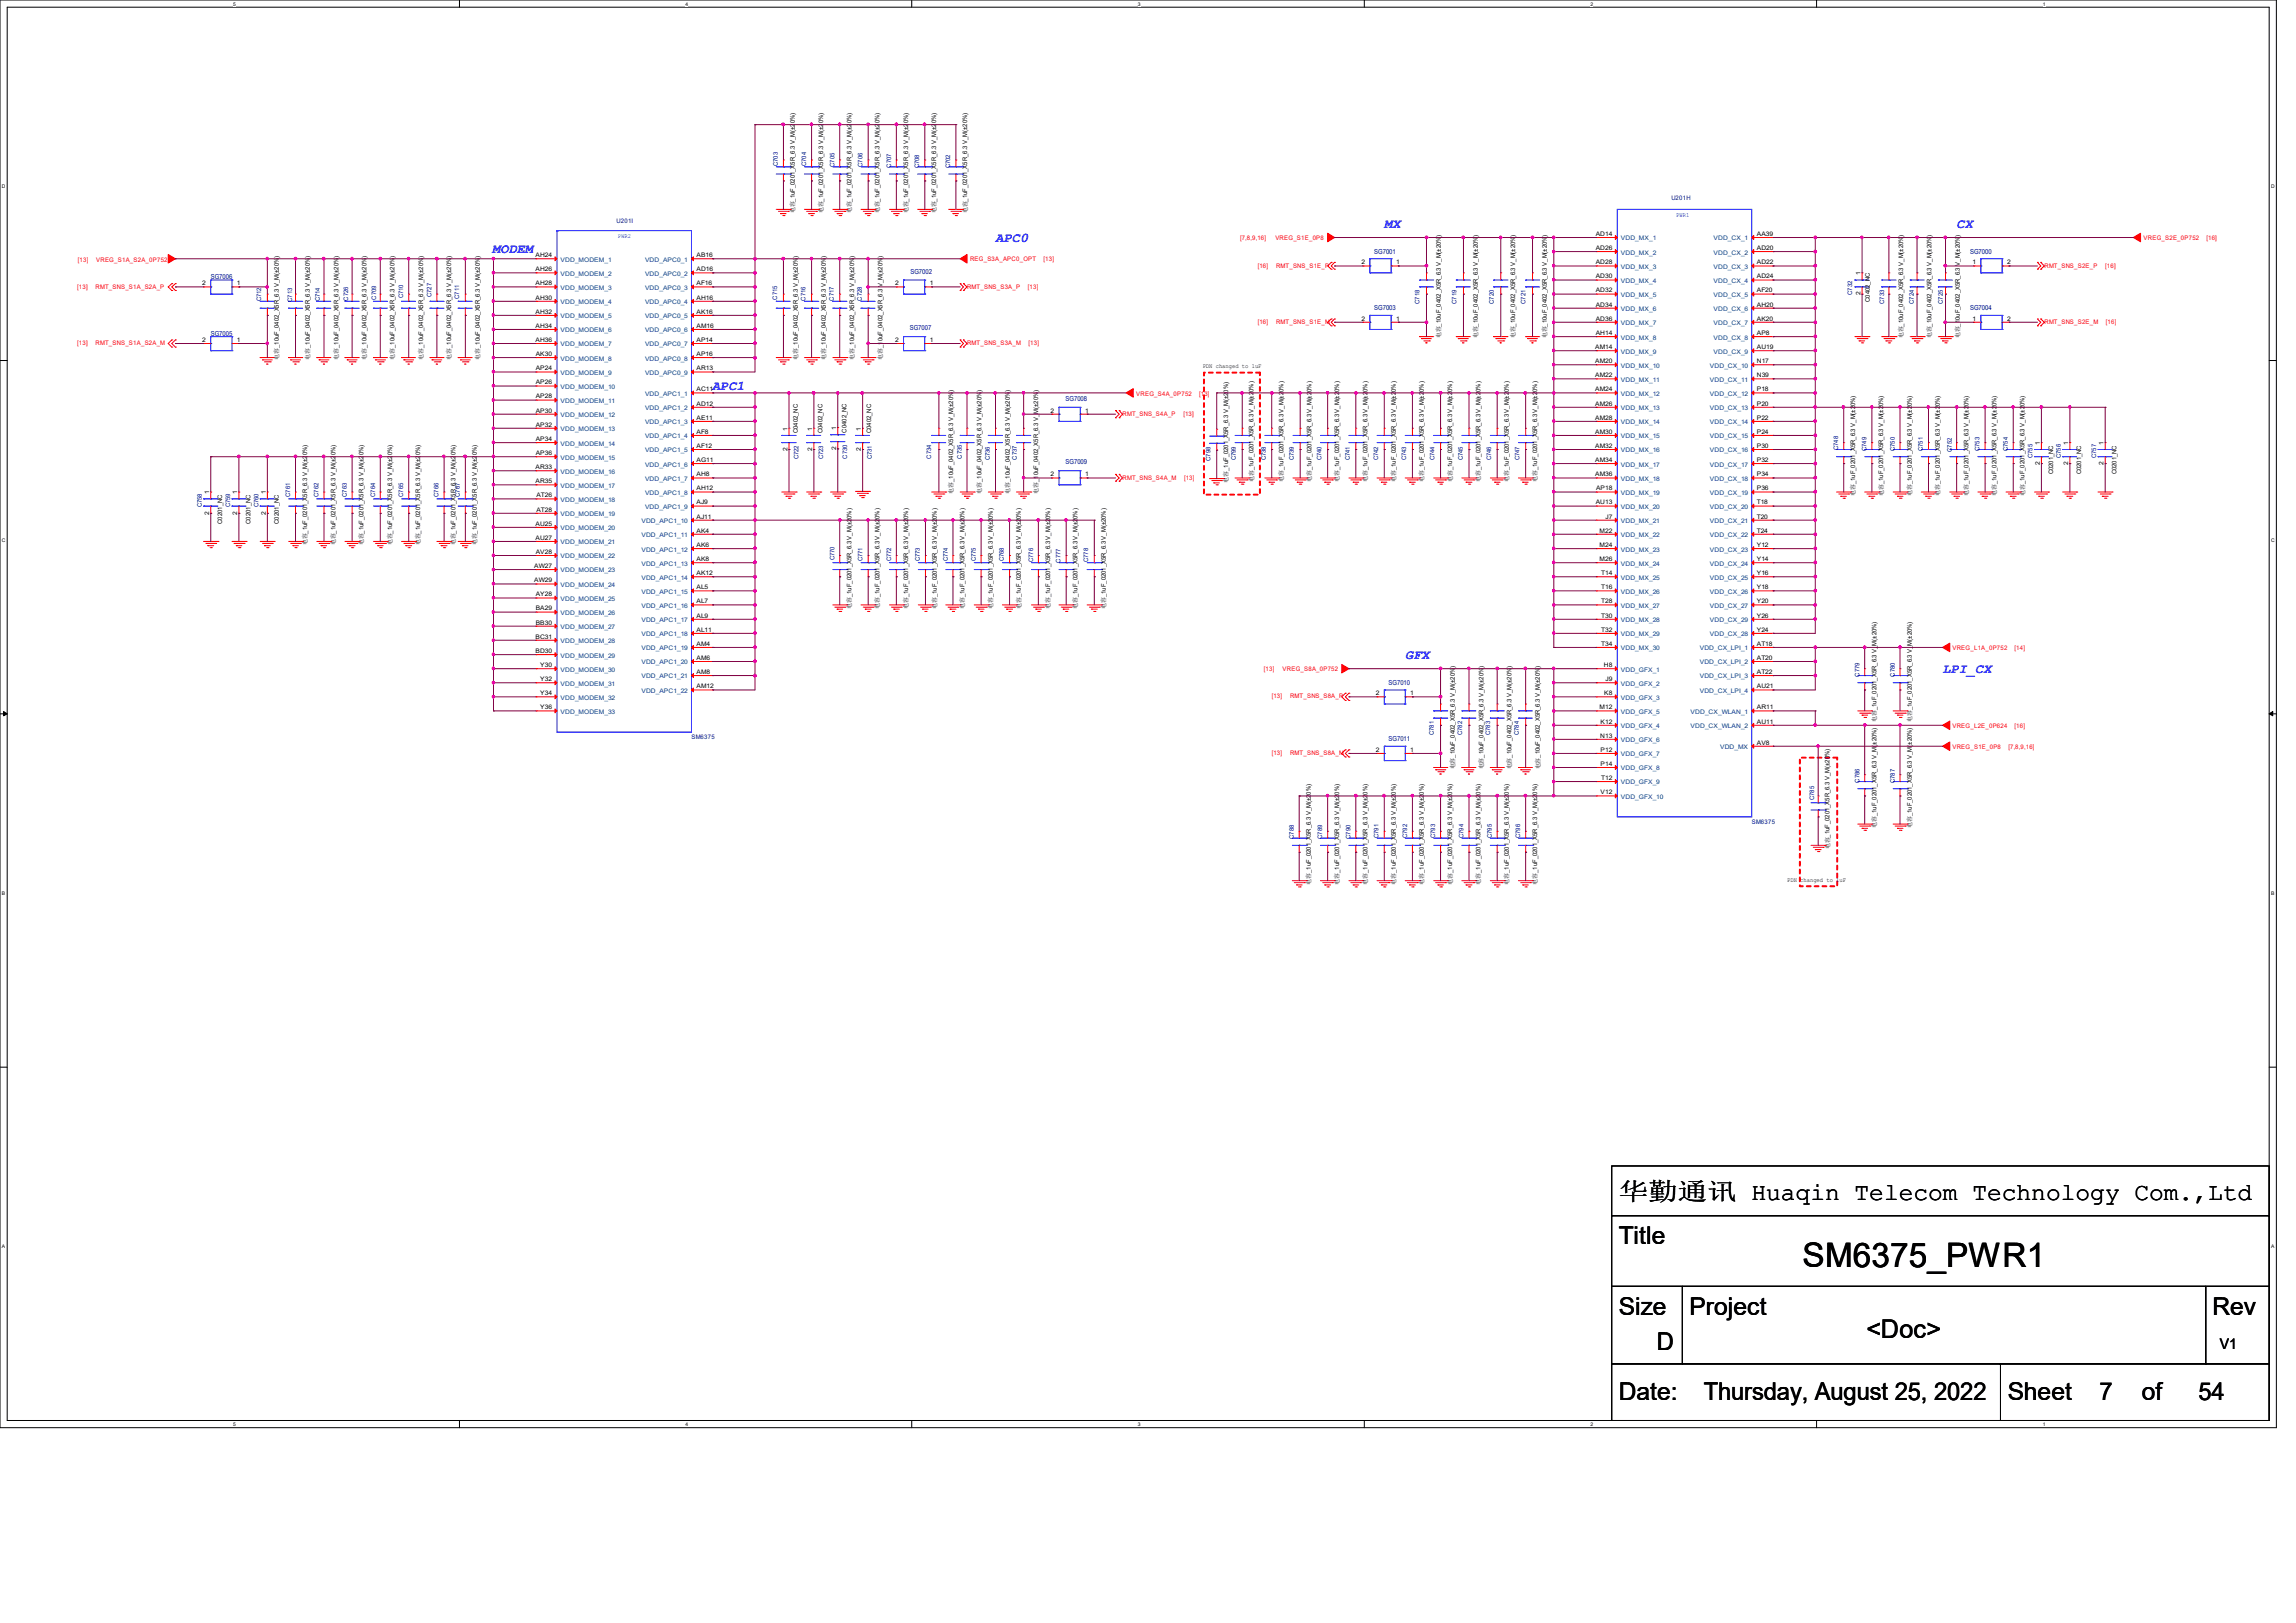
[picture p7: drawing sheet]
<svg xmlns="http://www.w3.org/2000/svg" width="297mm" height="210mm" viewBox="0 0 297 210" stroke-linecap="round" stroke-linejoin="round" font-family="sans-serif">
<defs><g id="words">
<text font-size="4.4" x="233.2" y="163.9">SM6375_PWR1</text>
<text font-size="3.3" x="241.4" y="173.1">&lt;Doc&gt;</text>
<g font-size="3.2">
<text x="209.4" y="155.2">华勤通讯 Huaqin Telecom Technology Com.,Ltd</text>
<text x="209.4" y="161">Title</text>
<text x="209.4" y="170.2">Size</text>
<text x="218.6" y="170.2">Project</text>
<text x="286.2" y="170.2">Rev</text>
<text x="214.3" y="174.8">D</text>
<text x="209.4" y="181.1">Date:</text>
<text x="220.4" y="181.1">Thursday, August 25, 2022</text>
<text x="259.7" y="181.1">Sheet</text>
<text x="271.6" y="181.1">7</text>
<text x="277.1" y="181.1">of</text>
<text x="284.4" y="181.1">54</text>
</g>
<text font-size="1.9" x="287.2" y="174.5">V1</text>
<g font-size="1.7" fill="#00f">
<text x="179.1" y="29.5">MX</text>
<text x="253.1" y="29.5">CX</text>
<text x="63.7" y="32.8">MODEM</text>
<text x="128.8" y="31.3">APC0</text>
<text x="92.1" y="50.5">APC1</text>
<text x="181.8" y="85.3">GFX</text>
<text x="251.3" y="87.1">LPI_CX</text>
</g>
<g font-size=".9" fill="#000080">
<text x="117.8" y="35.4">SG7002</text>
<text x="177.8" y="32.8">SG7001</text>
<text x="254.9" y="32.8">SG7000</text>
<text x="27.3" y="36.1">SG7006</text>
<text x="177.8" y="40.1">SG7003</text>
<text x="254.9" y="40.1">SG7004</text>
<text x="27.3" y="43.4">SG7005</text>
<text x="117.7" y="42.7">SG7007</text>
<text x="137.8" y="51.9">SG7008</text>
<text x="137.8" y="60.1">SG7009</text>
<text x="179.6" y="88.6">SG7010</text>
<text x="179.6" y="95.9">SG7011</text>
</g>
<g font-size=".8" fill="#000080">
<text x="100.6" y="21.5" transform="rotate(-90 100.6 21.5)">C703</text>
<text x="104.3" y="21.5" transform="rotate(-90 104.3 21.5)">C704</text>
<text x="107.9" y="21.6" transform="rotate(-90 107.9 21.6)">C705</text>
<text x="111.6" y="21.6" transform="rotate(-90 111.6 21.6)">C706</text>
<text x="115.3" y="21.7" transform="rotate(-90 115.3 21.7)">C707</text>
<text x="118.9" y="21.8" transform="rotate(-90 118.9 21.8)">C708</text>
<text x="122.9" y="21.8" transform="rotate(-90 122.9 21.8)">C702</text>
<text x="79.8" y="28.9">U201I</text>
<text x="216.2" y="25.8">U201H</text>
<text x="33.8" y="39" transform="rotate(-90 33.8 39)">C712</text>
<text x="37.8" y="39.1" transform="rotate(-90 37.8 39.1)">C713</text>
<text x="41.4" y="39" transform="rotate(-90 41.4 39)">C714</text>
<text x="45" y="38.9" transform="rotate(-90 45 38.9)">C726</text>
<text x="48.7" y="38.8" transform="rotate(-90 48.7 38.8)">C709</text>
<text x="52.2" y="38.6" transform="rotate(-90 52.2 38.6)">C710</text>
<text x="55.8" y="38.4" transform="rotate(-90 55.8 38.4)">C727</text>
<text x="59.4" y="38.7" transform="rotate(-90 59.4 38.7)">C711</text>
<text x="100.5" y="38.8" transform="rotate(-90 100.5 38.8)">C715</text>
<text x="104.2" y="38.9" transform="rotate(-90 104.2 38.9)">C716</text>
<text x="107.9" y="38.9" transform="rotate(-90 107.9 38.9)">C717</text>
<text x="111.5" y="38.9" transform="rotate(-90 111.5 38.9)">C728</text>
<text x="183.6" y="39.3" transform="rotate(-90 183.6 39.3)">C718</text>
<text x="188.4" y="39.3" transform="rotate(-90 188.4 39.3)">C719</text>
<text x="193.2" y="39.3" transform="rotate(-90 193.2 39.3)">C720</text>
<text x="197.4" y="39.3" transform="rotate(-90 197.4 39.3)">C721</text>
<text x="239.6" y="38.1" transform="rotate(-90 239.6 38.1)">C732</text>
<text x="243.7" y="39.3" transform="rotate(-90 243.7 39.3)">C733</text>
<text x="247.6" y="39.3" transform="rotate(-90 247.6 39.3)">C724</text>
<text x="251.3" y="39.3" transform="rotate(-90 251.3 39.3)">C725</text>
<text x="103.3" y="59.4" transform="rotate(-90 103.3 59.4)">C722</text>
<text x="106.5" y="59.4" transform="rotate(-90 106.5 59.4)">C723</text>
<text x="109.6" y="59.4" transform="rotate(-90 109.6 59.4)">C730</text>
<text x="112.8" y="59.4" transform="rotate(-90 112.8 59.4)">C731</text>
<text x="120.5" y="59.4" transform="rotate(-90 120.5 59.4)">C734</text>
<text x="124.4" y="59.4" transform="rotate(-90 124.4 59.4)">C735</text>
<text x="128.1" y="59.6" transform="rotate(-90 128.1 59.6)">C736</text>
<text x="131.5" y="59.5" transform="rotate(-90 131.5 59.5)">C737</text>
<text x="156.6" y="59.7" transform="rotate(-90 156.6 59.7)">C798</text>
<text x="159.9" y="59.6" transform="rotate(-90 159.9 59.6)">C799</text>
<text x="163.7" y="59.6" transform="rotate(-90 163.7 59.6)">C738</text>
<text x="167.4" y="59.6" transform="rotate(-90 167.4 59.6)">C739</text>
<text x="170.9" y="59.6" transform="rotate(-90 170.9 59.6)">C740</text>
<text x="174.6" y="59.6" transform="rotate(-90 174.6 59.6)">C741</text>
<text x="178.3" y="59.6" transform="rotate(-90 178.3 59.6)">C742</text>
<text x="181.9" y="59.6" transform="rotate(-90 181.9 59.6)">C743</text>
<text x="185.6" y="59.6" transform="rotate(-90 185.6 59.6)">C744</text>
<text x="189.2" y="59.6" transform="rotate(-90 189.2 59.6)">C745</text>
<text x="192.9" y="59.6" transform="rotate(-90 192.9 59.6)">C746</text>
<text x="196.5" y="59.6" transform="rotate(-90 196.5 59.6)">C747</text>
<text x="237.8" y="58.3" transform="rotate(-90 237.8 58.3)">C748</text>
<text x="241.5" y="58.4" transform="rotate(-90 241.5 58.4)">C749</text>
<text x="245.1" y="58.4" transform="rotate(-90 245.1 58.4)">C750</text>
<text x="248.7" y="58.4" transform="rotate(-90 248.7 58.4)">C751</text>
<text x="252.5" y="58.5" transform="rotate(-90 252.5 58.5)">C752</text>
<text x="256.1" y="58.4" transform="rotate(-90 256.1 58.4)">C753</text>
<text x="259.7" y="58.4" transform="rotate(-90 259.7 58.4)">C754</text>
<text x="262.9" y="59.3" transform="rotate(-90 262.9 59.3)">C755</text>
<text x="266.6" y="59.3" transform="rotate(-90 266.6 59.3)">C756</text>
<text x="271.2" y="59.3" transform="rotate(-90 271.2 59.3)">C757</text>
<text x="26.1" y="65.7" transform="rotate(-90 26.1 65.7)">C758</text>
<text x="29.8" y="65.7" transform="rotate(-90 29.8 65.7)">C759</text>
<text x="33.4" y="65.7" transform="rotate(-90 33.4 65.7)">C760</text>
<text x="37.5" y="64.3" transform="rotate(-90 37.5 64.3)">C761</text>
<text x="41.2" y="64.3" transform="rotate(-90 41.2 64.3)">C762</text>
<text x="44.9" y="64.3" transform="rotate(-90 44.9 64.3)">C763</text>
<text x="48.5" y="64.3" transform="rotate(-90 48.5 64.3)">C764</text>
<text x="52.2" y="64.3" transform="rotate(-90 52.2 64.3)">C765</text>
<text x="56.7" y="64.3" transform="rotate(-90 56.7 64.3)">C766</text>
<text x="59.5" y="64.3" transform="rotate(-90 59.5 64.3)">C767</text>
<text x="107.9" y="72.5" transform="rotate(-90 107.9 72.5)">C770</text>
<text x="111.6" y="72.6" transform="rotate(-90 111.6 72.6)">C771</text>
<text x="115.3" y="72.6" transform="rotate(-90 115.3 72.6)">C772</text>
<text x="119" y="72.6" transform="rotate(-90 119 72.6)">C773</text>
<text x="122.6" y="72.6" transform="rotate(-90 122.6 72.6)">C774</text>
<text x="126.2" y="72.6" transform="rotate(-90 126.2 72.6)">C775</text>
<text x="129.9" y="72.6" transform="rotate(-90 129.9 72.6)">C768</text>
<text x="133.6" y="72.7" transform="rotate(-90 133.6 72.7)">C776</text>
<text x="137.2" y="72.8" transform="rotate(-90 137.2 72.8)">C777</text>
<text x="140.8" y="72.7" transform="rotate(-90 140.8 72.7)">C778</text>
<text x="240.5" y="87.5" transform="rotate(-90 240.5 87.5)">C779</text>
<text x="245.1" y="87.5" transform="rotate(-90 245.1 87.5)">C780</text>
<text x="89.5" y="95.7">SM6375</text>
<text x="185.5" y="95.1" transform="rotate(-90 185.5 95.1)">C781</text>
<text x="189.1" y="95.1" transform="rotate(-90 189.1 95.1)">C782</text>
<text x="192.8" y="95.1" transform="rotate(-90 192.8 95.1)">C783</text>
<text x="196.5" y="95.1" transform="rotate(-90 196.5 95.1)">C784</text>
<text x="240.5" y="101.3" transform="rotate(-90 240.5 101.3)">C786</text>
<text x="245.1" y="101.4" transform="rotate(-90 245.1 101.4)">C787</text>
<text x="226.6" y="106.7">SM6375</text>
<text x="234.7" y="103.6" transform="rotate(-90 234.7 103.6)">C785</text>
<text x="167.4" y="108.5" transform="rotate(-90 167.4 108.5)">C788</text>
<text x="171" y="108.5" transform="rotate(-90 171 108.5)">C789</text>
<text x="174.7" y="108.5" transform="rotate(-90 174.7 108.5)">C790</text>
<text x="178.3" y="108.5" transform="rotate(-90 178.3 108.5)">C791</text>
<text x="182" y="108.5" transform="rotate(-90 182 108.5)">C792</text>
<text x="185.7" y="108.5" transform="rotate(-90 185.7 108.5)">C793</text>
<text x="189.3" y="108.5" transform="rotate(-90 189.3 108.5)">C794</text>
<text x="193" y="108.5" transform="rotate(-90 193 108.5)">C795</text>
<text x="196.6" y="108.5" transform="rotate(-90 196.6 108.5)">C796</text>
</g>
<g font-size=".8">
<text x="102.8" y="27.6" transform="rotate(-90 102.8 27.6)">电容_1uF_0201_X5R_6.3 V_M(±20%)</text>
<text x="106.5" y="27.6" transform="rotate(-90 106.5 27.6)">电容_1uF_0201_X5R_6.3 V_M(±20%)</text>
<text x="110.2" y="27.6" transform="rotate(-90 110.2 27.6)">电容_1uF_0201_X5R_6.3 V_M(±20%)</text>
<text x="113.8" y="27.6" transform="rotate(-90 113.8 27.6)">电容_1uF_0201_X5R_6.3 V_M(±20%)</text>
<text x="117.5" y="27.6" transform="rotate(-90 117.5 27.6)">电容_1uF_0201_X5R_6.3 V_M(±20%)</text>
<text x="121.1" y="27.6" transform="rotate(-90 121.1 27.6)">电容_1uF_0201_X5R_6.3 V_M(±20%)</text>
<text x="125.1" y="27.6" transform="rotate(-90 125.1 27.6)">电容_1uF_0201_X5R_6.3 V_M(±20%)</text>
<text x="69.3" y="33.3">AH24</text>
<text x="69.3" y="35.1">AH26</text>
<text x="90.1" y="33.3">AB16</text>
<text x="90.1" y="35.1">AD16</text>
<text x="176.1" y="34.2">2</text>
<text x="180.6" y="34.2">1</text>
<text x="206.4" y="30.5">AD14</text>
<text x="206.4" y="32.3">AD26</text>
<text x="206.4" y="34.2">AD28</text>
<text x="227.3" y="30.5">AA39</text>
<text x="227.3" y="32.3">AD20</text>
<text x="227.3" y="34.2">AD22</text>
<text x="240.7" y="35.6" transform="rotate(-90 240.7 35.6)">1</text>
<text x="255.1" y="34.2">1</text>
<text x="259.6" y="34.2">2</text>
<text x="26.2" y="36.9">2</text>
<text x="30.7" y="36.9">1</text>
<text x="69.3" y="36.9">AH28</text>
<text x="69.3" y="38.8">AH30</text>
<text x="69.3" y="40.6">AH32</text>
<text x="90.1" y="36.9">AF16</text>
<text x="90.1" y="38.8">AH16</text>
<text x="90.1" y="40.6">AK16</text>
<text x="115.8" y="36.9">2</text>
<text x="120.3" y="36.9">1</text>
<text x="176.1" y="41.5">2</text>
<text x="180.6" y="41.5">1</text>
<text x="206.4" y="36">AD30</text>
<text x="206.4" y="37.8">AD32</text>
<text x="206.4" y="39.7">AD34</text>
<text x="206.4" y="41.5">AD36</text>
<text x="227.3" y="36">AD24</text>
<text x="227.3" y="37.8">AF20</text>
<text x="227.3" y="39.7">AH20</text>
<text x="227.3" y="41.5">AK20</text>
<text x="240.7" y="38.2" transform="rotate(-90 240.7 38.2)">2</text>
<text x="241.9" y="39.1" transform="rotate(-90 241.9 39.1)">C0402_NC</text>
<text x="255.1" y="41.5">1</text>
<text x="259.6" y="41.5">2</text>
<text x="26.2" y="44.2">2</text>
<text x="30.7" y="44.2">1</text>
<text x="36.1" y="46.5" transform="rotate(-90 36.1 46.5)">电容_10uF_0402_X5R_6.3 V_M(±20%)</text>
<text x="40.1" y="46.5" transform="rotate(-90 40.1 46.5)">电容_10uF_0402_X5R_6.3 V_M(±20%)</text>
<text x="43.8" y="46.5" transform="rotate(-90 43.8 46.5)">电容_10uF_0402_X5R_6.3 V_M(±20%)</text>
<text x="47.4" y="46.5" transform="rotate(-90 47.4 46.5)">电容_10uF_0402_X5R_6.3 V_M(±20%)</text>
<text x="51.1" y="46.5" transform="rotate(-90 51.1 46.5)">电容_10uF_0402_X5R_6.3 V_M(±20%)</text>
<text x="54.7" y="46.5" transform="rotate(-90 54.7 46.5)">电容_10uF_0402_X5R_6.3 V_M(±20%)</text>
<text x="58.4" y="46.5" transform="rotate(-90 58.4 46.5)">电容_10uF_0402_X5R_6.3 V_M(±20%)</text>
<text x="62.1" y="46.5" transform="rotate(-90 62.1 46.5)">电容_10uF_0402_X5R_6.3 V_M(±20%)</text>
<text x="69.3" y="42.4">AH34</text>
<text x="69.3" y="44.2">AH36</text>
<text x="69.3" y="46.1">AK30</text>
<text x="69.3" y="47.9">AP24</text>
<text x="90.1" y="42.4">AM16</text>
<text x="90.1" y="44.2">AP14</text>
<text x="90.1" y="46.1">AP16</text>
<text x="90.1" y="47.9">AR13</text>
<text x="103.2" y="46.5" transform="rotate(-90 103.2 46.5)">电容_10uF_0402_X5R_6.3 V_M(±20%)</text>
<text x="106.9" y="46.5" transform="rotate(-90 106.9 46.5)">电容_10uF_0402_X5R_6.3 V_M(±20%)</text>
<text x="110.5" y="46.5" transform="rotate(-90 110.5 46.5)">电容_10uF_0402_X5R_6.3 V_M(±20%)</text>
<text x="114.2" y="46.5" transform="rotate(-90 114.2 46.5)">电容_10uF_0402_X5R_6.3 V_M(±20%)</text>
<text x="115.8" y="44.2">2</text>
<text x="120.3" y="44.2">1</text>
<text x="155.6" y="47.6">PDN changed to 1uF</text>
<text x="186.4" y="43.8" transform="rotate(-90 186.4 43.8)">电容_10uF_0402_X5R_6.3 V_M(±20%)</text>
<text x="191.2" y="43.8" transform="rotate(-90 191.2 43.8)">电容_10uF_0402_X5R_6.3 V_M(±20%)</text>
<text x="196" y="43.8" transform="rotate(-90 196 43.8)">电容_10uF_0402_X5R_6.3 V_M(±20%)</text>
<text x="200.1" y="43.8" transform="rotate(-90 200.1 43.8)">电容_10uF_0402_X5R_6.3 V_M(±20%)</text>
<text x="206.3" y="45.2">AM14</text>
<text x="206.3" y="47">AM20</text>
<text x="206.4" y="43.3">AH14</text>
<text x="227.3" y="43.3">AP8</text>
<text x="227.3" y="45.2">AU19</text>
<text x="227.3" y="47">N17</text>
<text x="246.2" y="43.8" transform="rotate(-90 246.2 43.8)">电容_10uF_0402_X5R_6.3 V_M(±20%)</text>
<text x="249.9" y="43.8" transform="rotate(-90 249.9 43.8)">电容_10uF_0402_X5R_6.3 V_M(±20%)</text>
<text x="253.5" y="43.8" transform="rotate(-90 253.5 43.8)">电容_10uF_0402_X5R_6.3 V_M(±20%)</text>
<text x="69.3" y="49.7">AP26</text>
<text x="69.3" y="51.6">AP28</text>
<text x="69.3" y="53.4">AP30</text>
<text x="90.1" y="50.6">AC11</text>
<text x="90.1" y="52.5">AD12</text>
<text x="135.9" y="53.4">2</text>
<text x="140.4" y="53.4">1</text>
<text x="206.3" y="48.8">AM22</text>
<text x="206.3" y="50.6">AM24</text>
<text x="206.3" y="52.5">AM26</text>
<text x="227.3" y="48.8">N39</text>
<text x="227.3" y="50.6">P18</text>
<text x="227.3" y="52.5">P20</text>
<text x="69.3" y="55.2">AP32</text>
<text x="69.3" y="57.1">AP34</text>
<text x="69.3" y="58.9">AP36</text>
<text x="90.1" y="54.3">AE11</text>
<text x="90.1" y="56.1">AF8</text>
<text x="90.1" y="58">AF12</text>
<text x="90.1" y="59.8">AG11</text>
<text x="101.9" y="58.4" transform="rotate(-90 101.9 58.4)">2</text>
<text x="101.9" y="55.7" transform="rotate(-90 101.9 55.7)">1</text>
<text x="103.2" y="56.1" transform="rotate(-90 103.2 56.1)">C0402_NC</text>
<text x="105.1" y="58.4" transform="rotate(-90 105.1 58.4)">2</text>
<text x="105.1" y="55.7" transform="rotate(-90 105.1 55.7)">1</text>
<text x="106.4" y="56.1" transform="rotate(-90 106.4 56.1)">C0402_NC</text>
<text x="108.2" y="58.3" transform="rotate(-90 108.2 58.3)">2</text>
<text x="108.2" y="55.6" transform="rotate(-90 108.2 55.6)">1</text>
<text x="109.5" y="56" transform="rotate(-90 109.5 56)">C0402_NC</text>
<text x="111.4" y="58.4" transform="rotate(-90 111.4 58.4)">2</text>
<text x="111.4" y="55.7" transform="rotate(-90 111.4 55.7)">1</text>
<text x="112.7" y="56.1" transform="rotate(-90 112.7 56.1)">C0402_NC</text>
<text x="206.3" y="54.3">AM28</text>
<text x="206.3" y="56.1">AM30</text>
<text x="206.3" y="58">AM32</text>
<text x="206.3" y="59.8">AM34</text>
<text x="227.3" y="54.3">P22</text>
<text x="227.3" y="56.1">P24</text>
<text x="227.3" y="58">P30</text>
<text x="227.3" y="59.8">P32</text>
<text x="263.9" y="57.5" transform="rotate(-90 263.9 57.5)">1</text>
<text x="267.5" y="57.5" transform="rotate(-90 267.5 57.5)">1</text>
<text x="272.1" y="57.5" transform="rotate(-90 272.1 57.5)">1</text>
<text x="27" y="63.9" transform="rotate(-90 27 63.9)">1</text>
<text x="30.7" y="63.9" transform="rotate(-90 30.7 63.9)">1</text>
<text x="34.4" y="63.9" transform="rotate(-90 34.4 63.9)">1</text>
<text x="69.3" y="60.7">AR33</text>
<text x="69.3" y="62.5">AR35</text>
<text x="69.4" y="64.3">AT26</text>
<text x="90.1" y="61.6">AH8</text>
<text x="90.1" y="63.5">AH12</text>
<text x="90.1" y="65.3">AJ9</text>
<text x="123.3" y="63.9" transform="rotate(-90 123.3 63.9)">电容_10uF_0402_X5R_6.3 V_M(±20%)</text>
<text x="127" y="63.9" transform="rotate(-90 127 63.9)">电容_10uF_0402_X5R_6.3 V_M(±20%)</text>
<text x="130.6" y="63.9" transform="rotate(-90 130.6 63.9)">电容_10uF_0402_X5R_6.3 V_M(±20%)</text>
<text x="134.3" y="63.9" transform="rotate(-90 134.3 63.9)">电容_10uF_0402_X5R_6.3 V_M(±20%)</text>
<text x="135.9" y="61.6">2</text>
<text x="140.4" y="61.6">1</text>
<text x="158.9" y="62.4" transform="rotate(-90 158.9 62.4)">电容_1uF_0201_X5R_6.3 V_M(±20%)</text>
<text x="162.2" y="62.4" transform="rotate(-90 162.2 62.4)">电容_1uF_0201_X5R_6.3 V_M(±20%)</text>
<text x="166" y="62.4" transform="rotate(-90 166 62.4)">电容_1uF_0201_X5R_6.3 V_M(±20%)</text>
<text x="169.7" y="62.4" transform="rotate(-90 169.7 62.4)">电容_1uF_0201_X5R_6.3 V_M(±20%)</text>
<text x="173.2" y="62.4" transform="rotate(-90 173.2 62.4)">电容_1uF_0201_X5R_6.3 V_M(±20%)</text>
<text x="176.9" y="62.4" transform="rotate(-90 176.9 62.4)">电容_1uF_0201_X5R_6.3 V_M(±20%)</text>
<text x="180.6" y="62.4" transform="rotate(-90 180.6 62.4)">电容_1uF_0201_X5R_6.3 V_M(±20%)</text>
<text x="184.2" y="62.4" transform="rotate(-90 184.2 62.4)">电容_1uF_0201_X5R_6.3 V_M(±20%)</text>
<text x="187.9" y="62.4" transform="rotate(-90 187.9 62.4)">电容_1uF_0201_X5R_6.3 V_M(±20%)</text>
<text x="191.5" y="62.4" transform="rotate(-90 191.5 62.4)">电容_1uF_0201_X5R_6.3 V_M(±20%)</text>
<text x="195.2" y="62.4" transform="rotate(-90 195.2 62.4)">电容_1uF_0201_X5R_6.3 V_M(±20%)</text>
<text x="198.8" y="62.4" transform="rotate(-90 198.8 62.4)">电容_1uF_0201_X5R_6.3 V_M(±20%)</text>
<text x="206.3" y="61.6">AM36</text>
<text x="206.4" y="65.3">AU13</text>
<text x="206.5" y="63.5">AP18</text>
<text x="227.3" y="61.6">P34</text>
<text x="227.3" y="63.5">P36</text>
<text x="227.3" y="65.3">T18</text>
<text x="240" y="64.2" transform="rotate(-90 240 64.2)">电容_1uF_0201_X5R_6.3 V_M(±20%)</text>
<text x="243.6" y="64.2" transform="rotate(-90 243.6 64.2)">电容_1uF_0201_X5R_6.3 V_M(±20%)</text>
<text x="247.3" y="64.2" transform="rotate(-90 247.3 64.2)">电容_1uF_0201_X5R_6.3 V_M(±20%)</text>
<text x="251" y="64.2" transform="rotate(-90 251 64.2)">电容_1uF_0201_X5R_6.3 V_M(±20%)</text>
<text x="254.6" y="64.2" transform="rotate(-90 254.6 64.2)">电容_1uF_0201_X5R_6.3 V_M(±20%)</text>
<text x="258.3" y="64.2" transform="rotate(-90 258.3 64.2)">电容_1uF_0201_X5R_6.3 V_M(±20%)</text>
<text x="261.9" y="64.2" transform="rotate(-90 261.9 64.2)">电容_1uF_0201_X5R_6.3 V_M(±20%)</text>
<text x="263.9" y="60.2" transform="rotate(-90 263.9 60.2)">2</text>
<text x="265.6" y="61.4" transform="rotate(-90 265.6 61.4)">C0201_NC</text>
<text x="267.5" y="60.2" transform="rotate(-90 267.5 60.2)">2</text>
<text x="269.2" y="61.4" transform="rotate(-90 269.2 61.4)">C0201_NC</text>
<text x="272.1" y="60.2" transform="rotate(-90 272.1 60.2)">2</text>
<text x="273.8" y="61.4" transform="rotate(-90 273.8 61.4)">C0201_NC</text>
<text x="27" y="66.6" transform="rotate(-90 27 66.6)">2</text>
<text x="28.7" y="67.8" transform="rotate(-90 28.7 67.8)">C0201_NC</text>
<text x="30.7" y="66.6" transform="rotate(-90 30.7 66.6)">2</text>
<text x="32.4" y="67.8" transform="rotate(-90 32.4 67.8)">C0201_NC</text>
<text x="34.4" y="66.6" transform="rotate(-90 34.4 66.6)">2</text>
<text x="36.1" y="67.8" transform="rotate(-90 36.1 67.8)">C0201_NC</text>
<text x="39.8" y="70.6" transform="rotate(-90 39.8 70.6)">电容_1uF_0201_X5R_6.3 V_M(±20%)</text>
<text x="43.4" y="70.6" transform="rotate(-90 43.4 70.6)">电容_1uF_0201_X5R_6.3 V_M(±20%)</text>
<text x="47" y="70.6" transform="rotate(-90 47 70.6)">电容_1uF_0201_X5R_6.3 V_M(±20%)</text>
<text x="50.7" y="70.6" transform="rotate(-90 50.7 70.6)">电容_1uF_0201_X5R_6.3 V_M(±20%)</text>
<text x="54.4" y="70.6" transform="rotate(-90 54.4 70.6)">电容_1uF_0201_X5R_6.3 V_M(±20%)</text>
<text x="58.9" y="70.6" transform="rotate(-90 58.9 70.6)">电容_1uF_0201_X5R_6.3 V_M(±20%)</text>
<text x="61.7" y="70.6" transform="rotate(-90 61.7 70.6)">电容_1uF_0201_X5R_6.3 V_M(±20%)</text>
<text x="69.3" y="68">AU25</text>
<text x="69.3" y="69.8">AU27</text>
<text x="69.3" y="71.7">AV28</text>
<text x="69.4" y="66.2">AT28</text>
<text x="90.1" y="67.1">AJ11</text>
<text x="90.1" y="68.9">AK4</text>
<text x="90.1" y="70.8">AK6</text>
<text x="206.9" y="68.9">M22</text>
<text x="206.9" y="70.8">M24</text>
<text x="207.7" y="67.1">J7</text>
<text x="227.3" y="67.1">T20</text>
<text x="227.3" y="68.9">T24</text>
<text x="227.3" y="70.8">Y12</text>
<text x="69.1" y="73.5">AW27</text>
<text x="69.1" y="75.4">AW29</text>
<text x="69.3" y="77.2">AY28</text>
<text x="90.1" y="72.6">AK8</text>
<text x="90.1" y="74.4">AK12</text>
<text x="90.1" y="76.2">AL5</text>
<text x="206.9" y="72.6">M26</text>
<text x="207.1" y="74.4">T14</text>
<text x="207.1" y="76.2">T16</text>
<text x="227.3" y="72.6">Y14</text>
<text x="227.3" y="74.4">Y16</text>
<text x="227.3" y="76.2">Y18</text>
<text x="69.3" y="82.6">BC31</text>
<text x="69.3" y="79">BA29</text>
<text x="69.3" y="80.8">BB30</text>
<text x="90.1" y="78.1">AL7</text>
<text x="90.1" y="79.9">AL9</text>
<text x="90.1" y="81.7">AL11</text>
<text x="90.1" y="83.6">AM4</text>
<text x="110.2" y="78.8" transform="rotate(-90 110.2 78.8)">电容_1uF_0201_X5R_6.3 V_M(±20%)</text>
<text x="113.8" y="78.8" transform="rotate(-90 113.8 78.8)">电容_1uF_0201_X5R_6.3 V_M(±20%)</text>
<text x="117.5" y="78.8" transform="rotate(-90 117.5 78.8)">电容_1uF_0201_X5R_6.3 V_M(±20%)</text>
<text x="121.2" y="78.8" transform="rotate(-90 121.2 78.8)">电容_1uF_0201_X5R_6.3 V_M(±20%)</text>
<text x="124.8" y="78.8" transform="rotate(-90 124.8 78.8)">电容_1uF_0201_X5R_6.3 V_M(±20%)</text>
<text x="128.4" y="78.8" transform="rotate(-90 128.4 78.8)">电容_1uF_0201_X5R_6.3 V_M(±20%)</text>
<text x="132.1" y="78.8" transform="rotate(-90 132.1 78.8)">电容_1uF_0201_X5R_6.3 V_M(±20%)</text>
<text x="135.8" y="78.8" transform="rotate(-90 135.8 78.8)">电容_1uF_0201_X5R_6.3 V_M(±20%)</text>
<text x="139.4" y="78.8" transform="rotate(-90 139.4 78.8)">电容_1uF_0201_X5R_6.3 V_M(±20%)</text>
<text x="143" y="78.8" transform="rotate(-90 143 78.8)">电容_1uF_0201_X5R_6.3 V_M(±20%)</text>
<text x="207.1" y="78.1">T28</text>
<text x="207.1" y="79.9">T30</text>
<text x="207.1" y="81.7">T32</text>
<text x="207.1" y="83.6">T34</text>
<text x="227.3" y="83.6">AT18</text>
<text x="227.3" y="78.1">Y20</text>
<text x="227.3" y="81.7">Y24</text>
<text x="227.3" y="79.9">Y26</text>
<text x="69.3" y="84.5">BD30</text>
<text x="69.9" y="86.3">Y30</text>
<text x="69.9" y="88.1">Y32</text>
<text x="69.9" y="90">Y34</text>
<text x="90.1" y="85.4">AM6</text>
<text x="90.1" y="87.2">AM8</text>
<text x="90.1" y="89.1">AM12</text>
<text x="178" y="90">2</text>
<text x="182.4" y="90">1</text>
<text x="207.5" y="86.3">H8</text>
<text x="207.5" y="90">K8</text>
<text x="207.7" y="88.1">J9</text>
<text x="227.3" y="85.4">AT20</text>
<text x="227.3" y="87.2">AT22</text>
<text x="227.3" y="89.1">AU21</text>
<text x="69.9" y="91.8">Y36</text>
<text x="206.9" y="91.8">M12</text>
<text x="207" y="95.5">N13</text>
<text x="207.1" y="93.6">K12</text>
<text x="227.3" y="91.8">AR11</text>
<text x="227.3" y="93.6">AU11</text>
<text x="242.7" y="93.4" transform="rotate(-90 242.7 93.4)">电容_1uF_0201_X5R_6.3 V_M(±20%)</text>
<text x="247.3" y="93.4" transform="rotate(-90 247.3 93.4)">电容_1uF_0201_X5R_6.3 V_M(±20%)</text>
<text x="178" y="97.3">2</text>
<text x="182.4" y="97.3">1</text>
<text x="188.2" y="99.6" transform="rotate(-90 188.2 99.6)">电容_10uF_0402_X5R_6.3 V_M(±20%)</text>
<text x="191.9" y="99.6" transform="rotate(-90 191.9 99.6)">电容_10uF_0402_X5R_6.3 V_M(±20%)</text>
<text x="195.5" y="99.6" transform="rotate(-90 195.5 99.6)">电容_10uF_0402_X5R_6.3 V_M(±20%)</text>
<text x="199.2" y="99.6" transform="rotate(-90 199.2 99.6)">电容_10uF_0402_X5R_6.3 V_M(±20%)</text>
<text x="207.1" y="97.3">P12</text>
<text x="207.1" y="99.1">P14</text>
<text x="207.1" y="100.9">T12</text>
<text x="227.3" y="96.3">AV8</text>
<text x="207.1" y="102.8">V12</text>
<text x="242.7" y="107.1" transform="rotate(-90 242.7 107.1)">电容_1uF_0201_X5R_6.3 V_M(±20%)</text>
<text x="247.3" y="107.1" transform="rotate(-90 247.3 107.1)">电容_1uF_0201_X5R_6.3 V_M(±20%)</text>
<text x="236.7" y="109.9" transform="rotate(-90 236.7 109.9)">电容_1uF_0201_X5R_6.3 V_M(±20%)</text>
<text x="169.6" y="114.5" transform="rotate(-90 169.6 114.5)">电容_1uF_0201_X5R_6.3 V_M(±20%)</text>
<text x="173.2" y="114.5" transform="rotate(-90 173.2 114.5)">电容_1uF_0201_X5R_6.3 V_M(±20%)</text>
<text x="176.9" y="114.5" transform="rotate(-90 176.9 114.5)">电容_1uF_0201_X5R_6.3 V_M(±20%)</text>
<text x="180.6" y="114.5" transform="rotate(-90 180.6 114.5)">电容_1uF_0201_X5R_6.3 V_M(±20%)</text>
<text x="184.2" y="114.5" transform="rotate(-90 184.2 114.5)">电容_1uF_0201_X5R_6.3 V_M(±20%)</text>
<text x="187.9" y="114.5" transform="rotate(-90 187.9 114.5)">电容_1uF_0201_X5R_6.3 V_M(±20%)</text>
<text x="191.5" y="114.5" transform="rotate(-90 191.5 114.5)">电容_1uF_0201_X5R_6.3 V_M(±20%)</text>
<text x="195.2" y="114.5" transform="rotate(-90 195.2 114.5)">电容_1uF_0201_X5R_6.3 V_M(±20%)</text>
<text x="198.8" y="114.5" transform="rotate(-90 198.8 114.5)">电容_1uF_0201_X5R_6.3 V_M(±20%)</text>
<text x="231.2" y="114.2">PDN changed to 1uF</text>
</g>
<g font-size=".8" fill="#00f">
<text x="216.8" y="28">PWR1</text>
<text x="79.9" y="30.8">PWR2</text>
</g>
<g font-size=".8" fill="#f00">
<text x="10.1" y="33.9">[13]</text>
<text x="12.4" y="33.9">VREG_S1A_S2A_0P752</text>
<text x="125.5" y="33.8">REG_S3A_APC0_OPT</text>
<text x="135" y="33.8">[13]</text>
<text x="160.4" y="31">[7,8,9,16]</text>
<text x="162.7" y="34.6">[16]</text>
<text x="165" y="31">VREG_S1E_0P8</text>
<text x="165.1" y="34.6">RMT_SNS_S1E_P</text>
<text x="264.5" y="34.6">RMT_SNS_S2E_P</text>
<text x="272.3" y="34.6">[16]</text>
<text x="277.3" y="31">VREG_S2E_0P752</text>
<text x="285.4" y="31">[16]</text>
<text x="10" y="37.3">[13]</text>
<text x="12.4" y="37.3">RMT_SNS_S1A_S2A_P</text>
<text x="125.1" y="37.3">RMT_SNS_S3A_P</text>
<text x="133" y="37.3">[13]</text>
<text x="162.7" y="41.9">[16]</text>
<text x="165.1" y="41.9">RMT_SNS_S1E_M</text>
<text x="264.5" y="41.9">RMT_SNS_S2E_M</text>
<text x="272.4" y="41.9">[16]</text>
<text x="10" y="44.7">[13]</text>
<text x="12.4" y="44.7">RMT_SNS_S1A_S2A_M</text>
<text x="125.1" y="44.7">RMT_SNS_S3A_M</text>
<text x="133.1" y="44.7">[13]</text>
<text x="145.2" y="53.8">RMT_SNS_S4A_P</text>
<text x="147" y="51.2">VREG_S4A_0P752</text>
<text x="153.1" y="53.8">[13]</text>
<text x="155.1" y="51.2">[13]</text>
<text x="145.2" y="62.1">RMT_SNS_S4A_M</text>
<text x="153.2" y="62.1">[13]</text>
<text x="163.5" y="86.8">[13]</text>
<text x="165.9" y="86.8">VREG_S8A_0P752</text>
<text x="252.6" y="84.1">VREG_L1A_0P752</text>
<text x="260.6" y="84.1">[14]</text>
<text x="164.5" y="90.4">[13]</text>
<text x="166.9" y="90.4">RMT_SNS_S8A_P</text>
<text x="252.6" y="94.1">VREG_L2E_0P624</text>
<text x="260.6" y="94.1">[16]</text>
<text x="164.5" y="97.7">[13]</text>
<text x="166.9" y="97.7">RMT_SNS_S8A_M</text>
<text x="252.6" y="96.9">VREG_S1E_0P8</text>
<text x="259.8" y="96.9">[7,8,9,16]</text>
</g>
<g font-size=".8" fill="#004080">
<text x="72.5" y="33.9">VDD_MODEM_1</text>
<text x="72.5" y="35.7">VDD_MODEM_2</text>
<text x="83.4" y="33.9">VDD_APC0_1</text>
<text x="83.4" y="35.7">VDD_APC0_2</text>
<text x="209.7" y="31.1">VDD_MX_1</text>
<text x="209.7" y="32.9">VDD_MX_2</text>
<text x="209.7" y="34.8">VDD_MX_3</text>
<text x="221.7" y="31.1">VDD_CX_1</text>
<text x="221.7" y="32.9">VDD_CX_2</text>
<text x="221.7" y="34.8">VDD_CX_3</text>
<text x="72.5" y="37.5">VDD_MODEM_3</text>
<text x="72.5" y="39.4">VDD_MODEM_4</text>
<text x="72.5" y="41.2">VDD_MODEM_5</text>
<text x="83.4" y="37.5">VDD_APC0_3</text>
<text x="83.4" y="39.4">VDD_APC0_4</text>
<text x="83.4" y="41.2">VDD_APC0_5</text>
<text x="209.7" y="36.6">VDD_MX_4</text>
<text x="209.7" y="38.4">VDD_MX_5</text>
<text x="209.7" y="40.3">VDD_MX_6</text>
<text x="221.7" y="36.6">VDD_CX_4</text>
<text x="221.7" y="38.4">VDD_CX_5</text>
<text x="221.7" y="40.3">VDD_CX_6</text>
<text x="72.5" y="43">VDD_MODEM_6</text>
<text x="72.5" y="44.8">VDD_MODEM_7</text>
<text x="72.5" y="46.6">VDD_MODEM_8</text>
<text x="83.4" y="43">VDD_APC0_6</text>
<text x="83.4" y="44.8">VDD_APC0_7</text>
<text x="83.4" y="46.6">VDD_APC0_8</text>
<text x="209.7" y="42.1">VDD_MX_7</text>
<text x="209.7" y="43.9">VDD_MX_8</text>
<text x="209.7" y="45.8">VDD_MX_9</text>
<text x="209.7" y="47.6">VDD_MX_10</text>
<text x="221.2" y="47.6">VDD_CX_10</text>
<text x="221.7" y="42.1">VDD_CX_7</text>
<text x="221.7" y="43.9">VDD_CX_8</text>
<text x="221.7" y="45.8">VDD_CX_9</text>
<text x="72.5" y="48.5">VDD_MODEM_9</text>
<text x="72.5" y="50.3">VDD_MODEM_10</text>
<text x="72.5" y="52.2">VDD_MODEM_11</text>
<text x="72.5" y="54">VDD_MODEM_12</text>
<text x="83.4" y="51.2">VDD_APC1_1</text>
<text x="83.4" y="53.1">VDD_APC1_2</text>
<text x="83.4" y="48.5">VDD_APC0_9</text>
<text x="209.7" y="49.4">VDD_MX_11</text>
<text x="209.7" y="51.2">VDD_MX_12</text>
<text x="209.7" y="53.1">VDD_MX_13</text>
<text x="221.2" y="49.4">VDD_CX_11</text>
<text x="221.2" y="51.2">VDD_CX_12</text>
<text x="221.2" y="53.1">VDD_CX_13</text>
<text x="72.5" y="55.8">VDD_MODEM_13</text>
<text x="72.5" y="57.7">VDD_MODEM_14</text>
<text x="72.5" y="59.5">VDD_MODEM_15</text>
<text x="83.4" y="54.9">VDD_APC1_3</text>
<text x="83.4" y="56.7">VDD_APC1_4</text>
<text x="83.4" y="58.5">VDD_APC1_5</text>
<text x="209.7" y="54.9">VDD_MX_14</text>
<text x="209.7" y="56.7">VDD_MX_15</text>
<text x="209.7" y="58.5">VDD_MX_16</text>
<text x="221.2" y="54.9">VDD_CX_14</text>
<text x="221.2" y="56.7">VDD_CX_15</text>
<text x="221.2" y="58.5">VDD_CX_16</text>
<text x="72.5" y="61.3">VDD_MODEM_16</text>
<text x="72.5" y="63.1">VDD_MODEM_17</text>
<text x="72.5" y="64.9">VDD_MODEM_18</text>
<text x="83.4" y="60.4">VDD_APC1_6</text>
<text x="83.4" y="62.2">VDD_APC1_7</text>
<text x="83.4" y="64">VDD_APC1_8</text>
<text x="83.4" y="65.9">VDD_APC1_9</text>
<text x="209.7" y="60.4">VDD_MX_17</text>
<text x="209.7" y="62.2">VDD_MX_18</text>
<text x="209.7" y="64">VDD_MX_19</text>
<text x="209.7" y="65.9">VDD_MX_20</text>
<text x="221.2" y="60.4">VDD_CX_17</text>
<text x="221.2" y="62.2">VDD_CX_18</text>
<text x="221.2" y="64">VDD_CX_19</text>
<text x="221.2" y="65.9">VDD_CX_20</text>
<text x="72.5" y="66.8">VDD_MODEM_19</text>
<text x="72.5" y="68.6">VDD_MODEM_20</text>
<text x="72.5" y="70.4">VDD_MODEM_21</text>
<text x="83" y="67.7">VDD_APC1_10</text>
<text x="83" y="69.5">VDD_APC1_11</text>
<text x="83" y="71.4">VDD_APC1_12</text>
<text x="209.7" y="67.7">VDD_MX_21</text>
<text x="209.7" y="69.5">VDD_MX_22</text>
<text x="209.7" y="71.4">VDD_MX_23</text>
<text x="221.2" y="67.7">VDD_CX_21</text>
<text x="221.2" y="69.5">VDD_CX_22</text>
<text x="221.2" y="71.4">VDD_CX_23</text>
<text x="72.5" y="72.3">VDD_MODEM_22</text>
<text x="72.5" y="74.1">VDD_MODEM_23</text>
<text x="72.5" y="75.9">VDD_MODEM_24</text>
<text x="72.5" y="77.8">VDD_MODEM_25</text>
<text x="83" y="73.2">VDD_APC1_13</text>
<text x="83" y="75">VDD_APC1_14</text>
<text x="83" y="76.8">VDD_APC1_15</text>
<text x="209.7" y="73.2">VDD_MX_24</text>
<text x="209.7" y="75">VDD_MX_25</text>
<text x="209.7" y="76.8">VDD_MX_26</text>
<text x="221.2" y="73.2">VDD_CX_24</text>
<text x="221.2" y="75">VDD_CX_25</text>
<text x="221.2" y="76.8">VDD_CX_26</text>
<text x="72.5" y="79.6">VDD_MODEM_26</text>
<text x="72.5" y="81.4">VDD_MODEM_27</text>
<text x="72.5" y="83.2">VDD_MODEM_28</text>
<text x="83" y="78.7">VDD_APC1_16</text>
<text x="83" y="80.5">VDD_APC1_17</text>
<text x="83" y="82.3">VDD_APC1_18</text>
<text x="209.7" y="78.7">VDD_MX_27</text>
<text x="209.7" y="80.5">VDD_MX_28</text>
<text x="209.7" y="82.3">VDD_MX_29</text>
<text x="221.2" y="78.7">VDD_CX_27</text>
<text x="221.2" y="82.3">VDD_CX_28</text>
<text x="221.2" y="80.5">VDD_CX_29</text>
<text x="72.5" y="85.1">VDD_MODEM_29</text>
<text x="72.5" y="86.9">VDD_MODEM_30</text>
<text x="72.5" y="88.7">VDD_MODEM_31</text>
<text x="83" y="84.2">VDD_APC1_19</text>
<text x="83" y="86">VDD_APC1_20</text>
<text x="83" y="87.8">VDD_APC1_21</text>
<text x="83" y="89.7">VDD_APC1_22</text>
<text x="209.7" y="86.9">VDD_GFX_1</text>
<text x="209.7" y="88.7">VDD_GFX_2</text>
<text x="209.7" y="84.2">VDD_MX_30</text>
<text x="219.9" y="84.2">VDD_CX_LPI_1</text>
<text x="219.9" y="86">VDD_CX_LPI_2</text>
<text x="219.9" y="87.8">VDD_CX_LPI_3</text>
<text x="219.9" y="89.7">VDD_CX_LPI_4</text>
<text x="72.5" y="90.5">VDD_MODEM_32</text>
<text x="72.5" y="92.4">VDD_MODEM_33</text>
<text x="209.7" y="90.5">VDD_GFX_3</text>
<text x="209.7" y="94.2">VDD_GFX_4</text>
<text x="209.7" y="92.4">VDD_GFX_5</text>
<text x="218.7" y="92.4">VDD_CX_WLAN_1</text>
<text x="218.7" y="94.2">VDD_CX_WLAN_2</text>
<text x="209.7" y="96.1">VDD_GFX_6</text>
<text x="209.7" y="97.9">VDD_GFX_7</text>
<text x="209.7" y="99.7">VDD_GFX_8</text>
<text x="209.7" y="101.5">VDD_GFX_9</text>
<text x="222.5" y="96.9">VDD_MX</text>
<text x="209.7" y="103.4">VDD_GFX_10</text>
</g>
<g font-size=".6">
<text x="30.2" y=".7">5</text>
<text x="88.7" y=".7">4</text>
<text x="147.2" y=".7">3</text>
<text x="205.7" y=".7">2</text>
<text x="264.2" y=".7">1</text>
<text x=".3" y="24.4">D</text>
<text x="293.8" y="24.4">D</text>
<text x=".3" y="70.1">C</text>
<text x="293.8" y="70.1">C</text>
<text x=".3" y="115.8">B</text>
<text x="293.8" y="115.8">B</text>
<text x=".3" y="161.5">A</text>
<text x="293.8" y="161.5">A</text>
<text x="30.2" y="184.5">5</text>
<text x="88.7" y="184.5">4</text>
<text x="147.2" y="184.5">3</text>
<text x="205.7" y="184.5">2</text>
<text x="264.2" y="184.5">1</text>
</g>
</g></defs>
<path d="M0 0h294.5v184.7h-294.5zM.9 .9h292.6v182.9h-292.6z" fill="none" stroke="#000" stroke-width=".13"/>
<g fill="#fff">
<path d="M30.2 .1h.3v.7h-.3z"/>
<path d="M30.2 183.9h.3v.8h-.3z"/>
</g>
<path d="M59.4 0v.9M59.4 183.8v.9" fill="none" stroke="#000" stroke-width=".13"/>
<g fill="#fff">
<path d="M88.7 .1h.3v.7h-.3z"/>
<path d="M88.7 183.9h.3v.8h-.3z"/>
</g>
<path d="M117.9 0v.9M117.9 183.8v.9" fill="none" stroke="#000" stroke-width=".13"/>
<g fill="#fff">
<path d="M147.2 .1h.3v.7h-.3z"/>
<path d="M147.2 183.9h.3v.8h-.3z"/>
</g>
<path d="M176.5 0v.9M176.5 183.8v.9" fill="none" stroke="#000" stroke-width=".13"/>
<g fill="#fff">
<path d="M205.7 .1h.4v.7h-.4z"/>
<path d="M205.7 183.9h.4v.8h-.4z"/>
</g>
<path d="M235 0v.9M235 183.8v.9" fill="none" stroke="#000" stroke-width=".13"/>
<g fill="#fff">
<path d="M264.2 .1h.4v.7h-.4z"/>
<path d="M264.2 183.9h.4v.8h-.4z"/>
<path d="M.3 23.8h.4v.7h-.4z"/>
<path d="M293.8 23.8h.5v.7h-.5z"/>
<path d="M.3 69.5h.4v.7h-.4z"/>
<path d="M293.8 69.5h.5v.7h-.5z"/>
</g>
<path d="M0 46.7h.9M293.5 46.7h1" fill="none" stroke="#000" stroke-width=".13"/>
<g fill="#fff">
<path d="M.3 115.2h.4v.8h-.4z"/>
<path d="M293.8 115.2h.4v.8h-.4z"/>
</g>
<path d="M0 92.4h.9M293.5 92.4h1" fill="none" stroke="#000" stroke-width=".13"/>
<path d="M.5 92.1l.4 .3-.4 .2zM293.5 92.4l.5-.3v.5z" fill="#000" stroke="#000" stroke-width=".13"/>
<g fill="#fff">
<path d="M.3 161h.3v.7h-.3z"/>
<path d="M293.8 161h.4v.7h-.4z"/>
</g>
<path d="M0 138.1h.9M293.5 138.1h1M208.5 157.3h85v9.2h-85zM208.5 150.9h85v6.4h-85zM208.5 166.5h9.1v10h-9.1zM208.5 176.5h50.3v7.3h-50.3zM217.6 166.5h67.7v10h-67.7zM258.8 176.5h34.7v7.3h-34.7zM285.3 166.5h8.2v10h-8.2z" fill="none" stroke="#000" stroke-width=".13"/>
<path d="M155.7 48.2h7.3v15.8h-7.3zM232.8 98h4.9v16.7h-4.9z" fill="none" stroke="#f00" stroke-width=".25" stroke-dasharray=".5"/>
<g fill="none" stroke="#f00" stroke-width=".13">
<path d="M22.2 37.6h.1M22.2 36.7h.1M22.2 36.7l-.4 .4 .4 .5M22.7 37.6h.1M22.7 36.7h.1M22.7 36.7l-.5 .4 .5 .5M26.3 37.1h1M26.3 37.1h.1M30 37.1h.9M30.9 37.1h.1M34.6 38.1h.1M34.6 38.1v.9"/>
<path d="M34.6 39.9v.9M38.2 38.1h.1M38.2 38.1v.9M38.2 39.9v.9M41.9 38.1h.1M41.9 38.1v.9M41.9 39.9v.9M45.6 38.1h.1M45.6 38.1v.9M45.6 39.9v.9M49.2 38.1h.1M49.2 38.1v.9"/>
<path d="M49.2 39.9v.9M52.9 38.1h.1M52.9 38.1v.9M52.9 39.9v.9M56.5 38.1h.1M56.5 38.1v.9M56.5 39.9v.9M60.2 38.1h.1M60.2 38.1v.9M60.2 39.9v.9M69.3 33.5h.1M69.3 35.3h.1"/>
<path d="M69.3 37.1h.1M69.3 39h.1M69.3 37.1h2.8M69.3 33.5h2.8M69.3 35.3h2.8M69.3 39h2.8M89.5 37.1h2.7M89.5 33.5h2.7M89.5 35.3h2.7M89.5 39h2.7M92.2 33.5h.1M92.2 35.3h.1"/>
<path d="M92.2 37.1h.1M92.2 39h.1M100.4 27.1h1.8M100.7 27.3h1.3M101 27.6h.7M101 27.6h.1M101.3 27.9h.1M101.3 38.1h.1M101.3 20.7h.1M101.3 23.4h.1M101.3 20.7v.9M101.3 22.5v.9"/>
<path d="M101.3 38.1v.9M101.3 39.9v.9M101.4 27.9h.1M102 27.3h.1M102.2 27.1h.1M104.1 27.1h1.8M104.4 27.3h1.2M104.6 27.6h.1M104.6 27.6h.8M104.9 27.9h.2M105 38.1h.1M105 20.7h.1"/>
<path d="M105 23.4h.1M105 20.7v.9M105 22.5v.9M105 38.1v.9M105 39.9v.9M105.1 27.9h.1M105.6 27.3h.1M105.9 27.1h.1M107.7 27.1h1.9M108 27.3h1.3M108.3 27.6h.1M108.3 27.6h.7"/>
<path d="M108.5 27.9h.3M108.6 20.7h.1M108.6 23.4h.1M108.6 38.1h.1M108.6 20.7v.9M108.6 22.5v.9M108.6 38.1v.9M108.6 39.9v.9M108.8 27.9h.1M109.3 27.3h.1M109.6 27.1h.1M111.4 27.1h1.8"/>
<path d="M111.7 27.3h1.2M111.9 27.6h.1M111.9 27.6h.8M112.2 27.9h.2M112.3 20.7h.1M112.3 23.4h.1M112.3 38.1h.1M112.3 20.7v.9M112.3 22.5v.9M112.3 38.1v.9M112.3 39.9v.9M112.4 27.9h.1"/>
<path d="M112.9 27.3h.1M113.2 27.1h.1M115.1 27.1h1.8M115.3 27.3h1.3M115.6 27.6h.1M115.6 27.6h.7M115.9 27.9h.1M116 37.1h.1M116 20.7h.1M116 23.4h.1M116 20.7v.9M116 22.5v.9"/>
<path d="M116 37.1h.9M116 27.9h.1M116.6 27.3h.1M116.9 27.1h.1M118.7 27.1h1.8M119 27.3h1.3M119.3 27.6h.7M119.3 27.6h.1M119.5 27.9h.2M119.6 20.7h.1M119.6 23.4h.1M119.6 37.1h.9"/>
<path d="M119.6 20.7v.9M119.6 22.5v.9M119.7 27.9h.1M120.3 27.3h.1M120.5 27.1h.1M120.5 37.1h.1M122.7 27.1h1.8M123 27.3h1.3M123.3 27.6h.1M123.3 27.6h.7M123.6 27.9h.1M123.7 20.7h.1"/>
<path d="M123.7 23.4h.1M123.7 20.7v.9M123.7 22.5v.9M123.7 27.9h.1M124.2 36.7h.1M124.2 37.6h.1M124.2 36.7l.4 .4-.4 .5M124.3 27.3h.1M124.5 27.1h.1M124.6 36.7h.1M124.6 37.6h.1M124.6 36.7l.5 .4-.5 .5"/>
<path d="M172.2 34l-.5 .4 .5 .4M172.2 34.8h.1M172.2 34h.1M172.6 34l-.4 .4 .4 .4M172.6 34.8h.1M172.6 34h.1M176.3 34.4h.1M176.3 34.4h.9M180 34.4h.9M180.9 34.4h.1M184.5 35.3h.1M184.5 38.1h.1"/>
<path d="M184.5 35.3v.9M184.5 37.1v1M189.3 35.3h.1M189.3 38.1h.1M189.3 35.3v.9M189.3 37.1v1M194.1 35.3h.1M194.1 38.1h.1M194.1 35.3v.9M194.1 37.1v1M198.2 35.3h.1M198.2 38.1h.1"/>
<path d="M198.2 35.3v.9M198.2 37.1v1M206.5 34.4h2.7M206.5 30.7h2.7M206.5 32.6h2.7M206.5 36.2h2.7M206.5 38.1h2.7M206.5 39.9h2.7M206.5 30.7h.1M206.5 32.6h.1M206.5 34.4h.1M206.5 36.2h.1"/>
<path d="M206.5 38.1h.1M206.5 39.9h.1M226.6 34.4h2.8M226.6 30.7h2.8M226.6 32.6h2.8M226.6 36.2h2.8M226.6 38.1h2.8M226.6 39.9h2.8M229.4 30.7h.1M229.4 32.6h.1M229.4 34.4h.1M229.4 36.2h.1"/>
<path d="M229.4 38.1h.1M229.4 39.9h.1M240.9 35.3h.1M240.9 38.1h.1M240.9 35.3v.9M240.9 37.1v1M244.3 35.3h.1M244.3 38.1h.1M244.3 35.3v.9M244.3 37.1v1M248 35.3h.1M248 38.1h.1"/>
<path d="M248 35.3v.9M248 37.1v1M251.7 35.3h.1M251.7 38.1h.1M251.7 35.3v.9M251.7 37.1v1M255.3 34.4h.1M255.3 34.4h.9M259 34.4h.9M259.9 34.4h.1M263.6 34h.1M263.6 34.8h.1"/>
<path d="M263.6 34l.4 .4-.4 .4M264 34h.1M264 34.8h.1M264 34l.5 .4-.5 .4M22.2 44.9h.1M22.2 44h.1M22.2 44l-.4 .4 .4 .5M22.7 44.9h.1M22.7 44h.1M22.7 44l-.5 .4 .5 .5M26.3 44.4h1M26.3 44.4h.1"/>
<path d="M30 44.4h.9M30.9 44.4h.1M33.7 46.3h1.8M33.7 46.3h.1M34 46.6h.1M34 46.6h1.2M34.2 46.8h.8M34.5 47.1h.2M34.5 47.1h.1M34.6 40.8h.1M35 46.8h.1M37.3 46.3h.1"/>
<path d="M37.3 46.3h1.9M37.6 46.6h.1M37.6 46.6h1.3M37.9 46.8h.7M38.1 47.1h.2M38.1 47.1h.1M38.2 40.8h.1M38.6 46.8h.1M41 46.3h1.8M41 46.3h.1M41.3 46.6h.1M41.3 46.6h1.2"/>
<path d="M41.5 46.8h.7M41.8 47.1h.1M41.8 47.1h.2M41.9 40.8h.1M42.2 46.8h.1M44.6 46.3h1.9M44.6 46.3h.1M44.9 46.6h.1M44.9 46.6h1.3M45.2 46.8h.7M45.5 47.1h.1M45.6 40.8h.1"/>
<path d="M45.9 46.8h.1M48.3 46.3h.1M48.3 46.3h1.8M48.6 46.6h.1M48.6 46.6h1.3M48.9 46.8h.7M49.1 47.1h.1M49.1 47.1h.2M49.2 40.8h.1M49.6 46.8h.1M51.9 46.3h1.9M51.9 46.3h.1"/>
<path d="M52.2 46.6h.1M52.2 46.6h1.3M52.5 46.8h.8M52.8 47.1h.2M52.8 47.1h.1M52.9 40.8h.1M53.3 46.8h.1M55.6 46.3h.1M55.6 46.3h1.8M55.9 46.6h.1M55.9 46.6h1.2M56.2 46.8h.7"/>
<path d="M56.4 47.1h.2M56.4 47.1h.1M56.5 40.8h.1M56.9 46.8h.1M59.3 46.3h.1M59.3 46.3h1.8M59.6 46.6h.1M59.6 46.6h1.2M59.8 46.8h.7M60.1 47.1h.1M60.1 47.1h.2M60.2 40.8h.1"/>
<path d="M60.5 46.8h.1M69.3 40.8h.1M69.3 42.6h.1M69.3 44.4h.1M69.3 46.3h.1M69.3 48.1h.1M69.3 50h.1M69.3 51.8h.1M69.3 53.6h.1M69.3 55.4h.1M69.3 57.3h.1M69.3 59.1h.1"/>
<path d="M69.3 46.3h2.8M69.3 44.4h2.8M69.3 40.8h2.8M69.3 42.6h2.8M69.3 48.1h2.8M69.3 50h2.8M69.3 51.8h2.8M69.3 53.6h2.8M69.3 55.4h2.8M69.3 57.3h2.8M69.3 59.1h2.8M89.5 46.3h2.7"/>
<path d="M89.5 50.8h2.7M89.5 52.7h2.7M89.5 54.5h2.7M89.5 56.3h2.7M89.5 58.2h2.7M89.5 60h2.7M89.5 44.4h2.7M89.5 40.8h2.7M89.5 42.6h2.7M89.5 48.1h2.7M92.2 50.8h.1M92.2 52.7h.1"/>
<path d="M92.2 54.5h.1M92.2 56.3h.1M92.2 58.2h.1M92.2 60h.1M92.2 40.8h.1M92.2 42.6h.1M92.2 44.4h.1M92.2 46.3h.1M92.2 48.1h.1M100.4 46.3h1.8M100.7 46.6h1.3M101 46.8h.7"/>
<path d="M101 46.8h.1M101.3 47.1h.1M101.3 40.8h.1M101.4 47.1h.1M102 46.6h.1M102.1 55.4h.1M102.1 58.2h.1M102.1 55.4v.9M102.1 57.3v.9M102.2 46.3h.1M104.1 46.3h1.8M104.4 46.6h1.2"/>
<path d="M104.6 46.8h.1M104.6 46.8h.8M104.9 47.1h.2M105 40.8h.1M105.1 47.1h.1M105.3 55.4h.1M105.3 58.2h.1M105.3 55.4v.9M105.3 57.3v.9M105.6 46.6h.1M105.9 46.3h.1M107.7 46.3h1.9"/>
<path d="M108 46.6h1.3M108.3 46.8h.1M108.3 46.8h.7M108.4 55.3h.1M108.4 58.1h.1M108.4 55.3v1M108.4 57.1v1M108.5 47.1h.3M108.6 40.8h.1M108.8 47.1h.1M109.3 46.6h.1M109.6 46.3h.1"/>
<path d="M111.4 46.3h1.8M111.6 55.4h.1M111.6 58.2h.1M111.6 55.4v.9M111.6 57.3v.9M111.7 46.6h1.2M111.9 46.8h.1M111.9 46.8h.8M112.2 47.1h.2M112.3 40.8h.1M112.4 47.1h.1M112.9 46.6h.1"/>
<path d="M113.2 46.3h.1M116 44.4h.1M116 44.4h.9M119.6 44.4h.9M120.5 44.4h.1M121.5 55.4h.1M121.5 58.2h.1M121.5 55.4v.9M121.5 57.3v.9M124.2 44h.1M124.2 44.9h.1M124.2 44l.4 .4-.4 .5"/>
<path d="M124.6 44h.1M124.6 44.9h.1M124.6 44l.5 .4-.5 .5M125.1 55.4h.1M125.1 58.2h.1M125.1 55.4v.9M125.1 57.3v.9M128.8 55.4h.1M128.8 58.2h.1M128.8 55.4v.9M128.8 57.3v.9M132.4 55.4h.1"/>
<path d="M132.4 58.2h.1M132.4 55.4v.9M132.4 57.3v.9M136.1 53.6h.1M136.1 53.6h.9M139.7 53.6h.9M140.6 53.6h.1M144.3 53.1h.1M144.3 54.1h.1M144.3 53.1l.5 .5-.5 .5M144.8 53.1h.1M144.8 54.1h.1"/>
<path d="M144.8 53.1l.4 .5-.4 .5M157.4 55.5h.1M157.4 58.3h.1M157.4 55.5v.9M157.4 57.4v.9M160.7 55.4h.1M160.7 58.2h.1M160.7 55.4v.9M160.7 57.3v.9M164.5 55.4h.1M164.5 58.2h.1M164.5 55.4v.9"/>
<path d="M164.5 57.3v.9M168.2 55.4h.1M168.2 58.2h.1M168.2 55.4v.9M168.2 57.3v.9M171.7 55.4h.1M171.7 58.2h.1M171.7 55.4v.9M171.7 57.3v.9M172.2 41.3l-.5 .4 .5 .5M172.2 42.2h.1M172.2 41.3h.1"/>
<path d="M172.6 41.3l-.4 .4 .4 .5M172.6 42.2h.1M172.6 41.3h.1M175.4 55.4h.1M175.4 58.2h.1M175.4 55.4v.9M175.4 57.3v.9M176.3 41.7h.1M176.3 41.7h.9M179.1 55.4h.1M179.1 58.2h.1M179.1 55.4v.9"/>
<path d="M179.1 57.3v.9M180 41.7h.9M180.9 41.7h.1M182.7 55.4h.1M182.7 58.2h.1M182.7 55.4v.9M182.7 57.3v.9M183.6 43.6h1.9M183.6 43.6h.1M183.9 43.8h.1M183.9 43.8h1.3M184.2 44.1h.7"/>
<path d="M184.4 44.4h.2M184.4 44.4h.1M184.9 44.1h.1M186.4 55.4h.1M186.4 58.2h.1M186.4 55.4v.9M186.4 57.3v.9M188.4 43.6h1.8M188.4 43.6h.1M188.6 43.8h.1M188.6 43.8h1.3M188.9 44.1h.8"/>
<path d="M189.2 44.4h.1M189.2 44.4h.2M189.7 44.1h.1M190 55.4h.1M190 58.2h.1M190 55.4v.9M190 57.3v.9M193.2 43.6h.1M193.2 43.6h1.9M193.5 43.8h.1M193.5 43.8h1.3M193.7 55.4h.1"/>
<path d="M193.7 58.2h.1M193.7 55.4v.9M193.7 57.3v.9M193.8 44.1h.7M194.1 44.4h.1M194.5 44.1h.1M197.4 43.6h1.8M197.4 43.6h.1M197.4 55.4h.1M197.4 58.2h.1M197.4 55.4v.9M197.4 57.3v.9"/>
<path d="M197.6 43.8h.1M197.6 43.8h1.3M197.9 44.1h.7M198.2 44.4h.1M198.6 44.1h.1M206.5 43.6h2.7M206.5 41.7h2.7M206.5 45.4h2.7M206.5 47.2h2.7M206.5 49h2.7M206.5 50.8h2.7M206.5 52.7h2.7"/>
<path d="M206.5 54.5h2.7M206.5 56.3h2.7M206.5 58.2h2.7M206.5 60h2.7M206.5 41.7h.1M206.5 43.6h.1M206.5 45.4h.1M206.5 47.2h.1M206.5 49h.1M206.5 50.8h.1M206.5 52.7h.1M206.5 54.5h.1"/>
<path d="M206.5 56.3h.1M206.5 58.2h.1M206.5 60h.1M226.6 43.6h2.8M226.6 41.7h2.8M226.6 45.4h2.8M226.6 47.2h2.8M226.6 49h2.8M226.6 50.8h2.8M226.6 52.7h2.8M226.6 54.5h2.8M226.6 56.3h2.8"/>
<path d="M226.6 58.2h2.8M226.6 60h2.8M229.4 41.7h.1M229.4 43.6h.1M229.4 45.4h.1M229.4 47.2h.1M229.4 49h.1M229.4 50.8h.1M229.4 52.7h.1M229.4 54.5h.1M229.4 56.3h.1M229.4 58.2h.1"/>
<path d="M229.4 60h.1M238.5 57.3h.1M238.5 60h.1M238.5 57.3v.9M238.5 59.1v.9M239.9 43.6h1.9M240.2 43.8h1.3M240.5 44.1h.1M240.5 44.1h.7M240.8 44.4h.2M241 44.4h.1M241.5 43.8h.1"/>
<path d="M241.8 43.6h.1M242.1 57.3h.1M242.1 60h.1M242.1 57.3v.9M242.1 59.1v.9M243.4 43.6h1.9M243.7 43.8h1.3M244 44.1h.7M244 44.1h.1M244.3 44.4h.1M244.4 44.4h.1M245 43.8h.1"/>
<path d="M245.3 43.6h.1M245.8 57.3h.1M245.8 60h.1M245.8 57.3v.9M245.8 59.1v.9M247.1 43.6h1.8M247.4 43.8h1.2M247.6 44.1h.8M247.6 44.1h.1M247.9 44.4h.2M248.1 44.4h.1M248.6 43.8h.1"/>
<path d="M248.9 43.6h.1M249.5 57.3h.1M249.5 60h.1M249.5 57.3v.9M249.5 59.1v.9M250.7 43.6h1.9M251 43.8h1.3M251.3 44.1h.7M251.3 44.1h.1M251.6 44.4h.2M251.8 44.4h.1M252.3 43.8h.1"/>
<path d="M252.6 43.6h.1M253.1 57.3h.1M253.1 60h.1M253.1 57.3v.9M253.1 59.1v.9M255.3 41.7h.1M255.3 41.7h.9M256.8 57.3h.1M256.8 60h.1M256.8 57.3v.9M256.8 59.1v.9M259 41.7h.9"/>
<path d="M259.9 41.7h.1M260.4 57.3h.1M260.4 60h.1M260.4 57.3v.9M260.4 59.1v.9M263.6 41.3h.1M263.6 42.2h.1M263.6 41.3l.4 .4-.4 .5M264 41.3h.1M264 42.2h.1M264 41.3l.5 .4-.5 .5M264.1 57.3h.1"/>
<path d="M264.1 60h.1M264.1 57.3v.9M264.1 59.1v.9M267.8 57.3h.1M267.8 60h.1M267.8 57.3v.9M267.8 59.1v.9M272.3 57.3h.1M272.3 60h.1M272.3 57.3v.9M272.3 59.1v.9M26.3 70.1h1.9"/>
<path d="M26.6 70.3h1.3M26.9 70.6h.1M26.9 70.6h.7M27.2 70.9h.1M27.3 63.7h.1M27.3 66.4h.1M27.3 63.7v.9M27.3 65.5v.9M27.3 70.9h.1M27.9 70.3h.1M28.2 70.1h.1M30 70.1h1.8"/>
<path d="M30.3 70.3h1.3M30.6 70.6h.1M30.6 70.6h.7M30.8 70.9h.2M30.9 63.7h.1M30.9 66.4h.1M30.9 63.7v.9M30.9 65.5v.9M31 70.9h.1M31.6 70.3h.1M31.8 70.1h.1M33.7 70.1h1.8"/>
<path d="M34 70.3h1.2M34.2 70.6h.1M34.2 70.6h.8M34.5 70.9h.2M34.6 63.7h.1M34.6 66.4h.1M34.6 63.7v.9M34.6 65.5v.9M34.7 70.9h.1M35.2 70.3h.1M35.5 70.1h.1M37.3 70.1h1.9"/>
<path d="M37.6 70.3h1.3M37.9 70.6h.1M37.9 70.6h.7M38.1 70.9h.2M38.2 63.7h.1M38.2 66.4h.1M38.2 63.7v.9M38.2 65.5v.9M38.3 70.9h.1M38.9 70.3h.1M39.2 70.1h.1M41 70.1h1.8"/>
<path d="M41.3 70.3h1.2M41.5 70.6h.1M41.5 70.6h.7M41.8 70.9h.2M41.9 63.7h.1M41.9 66.4h.1M41.9 63.7v.9M41.9 65.5v.9M42 70.9h.1M42.5 70.3h.1M42.8 70.1h.1M44.6 70.1h1.9"/>
<path d="M44.9 70.3h1.3M45.2 70.6h.1M45.2 70.6h.7M45.5 70.9h.1M45.6 63.7h.1M45.6 66.4h.1M45.6 63.7v.9M45.6 65.5v.9M45.6 70.9h.1M46.2 70.3h.1M46.5 70.1h.1M48.3 70.1h1.8"/>
<path d="M48.6 70.3h1.3M48.9 70.6h.1M48.9 70.6h.7M49.1 70.9h.2M49.2 63.7h.1M49.2 66.4h.1M49.2 63.7v.9M49.2 65.5v.9M49.3 70.9h.1M49.9 70.3h.1M50.1 70.1h.1M51.9 70.1h1.9"/>
<path d="M52.2 70.3h1.3M52.5 70.6h.1M52.5 70.6h.8M52.8 70.9h.2M52.9 63.7h.1M52.9 66.4h.1M52.9 63.7v.9M52.9 65.5v.9M53 70.9h.1M53.5 70.3h.1M53.8 70.1h.1M56.5 70.1h1.8"/>
<path d="M56.8 70.3h1.3M57.1 70.6h.1M57.1 70.6h.7M57.4 70.9h.1M57.4 63.7h.1M57.4 66.4h.1M57.4 63.7v.9M57.4 65.5v.9M57.5 70.9h.1M58.1 70.3h.1M58.3 70.1h.1M59.3 70.1h1.8"/>
<path d="M59.6 70.3h1.2M59.8 70.6h.1M59.8 70.6h.7M60.1 70.9h.2M60.2 63.7h.1M60.2 66.4h.1M60.2 63.7v.9M60.2 65.5v.9M60.3 70.9h.1M60.8 70.3h.1M61.1 70.1h.1M69.3 60.9h.1"/>
<path d="M69.3 62.7h.1M69.3 64.6h.1M69.3 66.4h.1M69.3 68.2h.1M69.3 70.1h.1M69.3 71.9h.1M69.3 73.7h.1M69.3 75.6h.1M69.3 77.4h.1M69.3 79.2h.1M69.3 70.1h2.8M69.3 62.7h2.8"/>
<path d="M69.3 60.9h2.8M69.3 64.6h2.8M69.3 66.4h2.8M69.3 68.2h2.8M69.3 71.9h2.8M69.3 73.7h2.8M69.3 75.6h2.8M69.3 77.4h2.8M69.3 79.2h2.8M89.5 63.7h2.7M89.5 78.3h2.7M89.5 61.8h2.7"/>
<path d="M89.5 65.5h2.7M89.5 67.3h2.7M89.5 69.1h2.7M89.5 71h2.7M89.5 72.8h2.7M89.5 74.6h2.7M89.5 76.5h2.7M92.2 61.8h.1M92.2 63.7h.1M92.2 65.5h.1M92.2 67.3h.1M92.2 69.1h.1"/>
<path d="M92.2 71h.1M92.2 72.8h.1M92.2 74.6h.1M92.2 76.5h.1M92.2 78.3h.1M101.1 63.7h1.9M101.4 63.9h1.3M101.7 64.2h.1M101.7 64.2h.7M102 64.5h.2M102.2 64.5h.1M102.7 63.9h.1"/>
<path d="M103 63.7h.1M104.4 63.7h1.8M104.6 63.9h1.3M104.9 64.2h.1M104.9 64.2h.7M105.2 64.5h.2M105.4 64.5h.1M105.9 63.9h.1M106.2 63.7h.1M107.4 63.7h1.9M107.7 63.9h1.3M107.7 78.3h1.9"/>
<path d="M108 64.2h.1M108 78.6h1.3M108 64.2h.8M108.3 78.8h.1M108.3 64.5h.2M108.3 78.8h.7M108.5 64.5h.1M108.5 79.1h.3M108.6 71.9h.1M108.6 74.6h.1M108.6 71.9v.9M108.6 73.7v.9"/>
<path d="M108.8 79.1h.1M109 63.9h.1M109.3 78.6h.1M109.3 63.7h.1M109.6 78.3h.1M110.7 63.6h1.8M110.9 63.8h1.3M111.2 64.1h.1M111.2 64.1h.7M111.4 78.3h1.8M111.5 64.4h.2M111.7 64.4h.1"/>
<path d="M111.7 78.6h1.2M111.9 78.8h.1M111.9 78.8h.8M112.2 63.8h.1M112.2 79.1h.2M112.3 71.9h.1M112.3 74.6h.1M112.3 71.9v.9M112.3 73.7v.9M112.4 79.1h.1M112.5 63.6h.1M112.9 78.6h.1"/>
<path d="M113.2 78.3h.1M115.1 78.3h1.8M115.3 78.6h1.3M115.6 78.8h.1M115.6 78.8h.7M115.9 79.1h.1M116 71.9h.1M116 74.6h.1M116 71.9v.9M116 73.7v.9M116 79.1h.1M116.6 78.6h.1"/>
<path d="M116.9 78.3h.1M118.8 78.3h1.8M119.1 78.6h1.3M119.3 78.8h.1M119.3 78.8h.8M119.6 79.1h.2M119.7 71.9h.1M119.7 74.6h.1M119.7 71.9v.9M119.7 73.7v.9M119.8 79.1h.1M120.4 78.6h.1"/>
<path d="M120.5 63.7h1.8M120.6 78.3h.1M120.8 63.9h1.3M121.1 64.2h.7M121.1 64.2h.1M121.4 64.5h.1M121.5 64.5h.1M122.1 63.9h.1M122.3 63.7h.1M122.3 78.3h1.9M122.6 78.6h1.3M122.9 78.8h.1"/>
<path d="M122.9 78.8h.8M123.2 79.1h.2M123.3 71.9h.1M123.3 74.6h.1M123.3 71.9v.9M123.3 73.7v.9M123.4 79.1h.1M123.9 78.6h.1M124.2 78.3h.1M124.2 63.7h1.8M124.5 63.9h1.2M124.8 64.2h.7"/>
<path d="M124.8 64.2h.1M125 64.5h.2M125.2 64.5h.1M125.7 63.9h.1M126 63.7h.1M126 78.3h1.8M126.3 78.6h1.3M126.6 78.8h.1M126.6 78.8h.7M126.8 79.1h.2M126.9 71.9h.1M126.9 74.6h.1"/>
<path d="M126.9 71.9v.9M126.9 73.7v.9M127 79.1h.1M127.6 78.6h.1M127.8 78.3h.1M127.8 63.7h1.9M128.1 63.9h1.3M128.4 64.2h.1M128.4 64.2h.7M128.7 64.5h.2M128.9 64.5h.1M129.4 63.9h.1"/>
<path d="M129.7 63.7h.1M129.7 78.3h1.8M130 78.6h1.2M130.2 78.8h.1M130.2 78.8h.8M130.5 79.1h.2M130.6 71.9h.1M130.6 74.6h.1M130.6 71.9v.9M130.6 73.7v.9M130.7 79.1h.1M131.2 78.6h.1"/>
<path d="M131.5 78.3h.1M131.5 63.7h1.9M131.8 63.9h1.3M132 64.2h.1M132 64.2h.8M132.3 64.5h.2M132.5 64.5h.1M133.1 63.9h.1M133.3 63.7h.1M133.4 78.3h1.9M133.7 78.6h1.3M134 78.8h.1"/>
<path d="M134 78.8h.7M134.2 79.1h.2M134.3 71.9h.1M134.3 74.6h.1M134.3 71.9v.9M134.3 73.7v.9M134.5 79.1h.1M135 78.6h.1M135.3 78.3h.1M136.1 61.8h.1M136.1 61.8h.9M137 78.3h1.8"/>
<path d="M137.3 78.6h1.3M137.5 78.8h.1M137.5 78.8h.8M137.8 79.1h.2M137.9 71.9h.1M137.9 74.6h.1M137.9 71.9v.9M137.9 73.7v.9M138 79.1h.1M138.6 78.6h.1M138.8 78.3h.1M139.7 61.8h.9"/>
<path d="M140.6 61.8h.1M140.6 78.3h1.9M140.9 78.6h1.3M141.2 78.8h.7M141.2 78.8h.1M141.5 79.1h.1M141.6 71.9h.1M141.6 74.6h.1M141.6 71.9v.9M141.6 73.7v.9M141.6 79.1h.1M142.2 78.6h.1"/>
<path d="M142.5 78.3h.1M144.3 61.4h.1M144.3 62.3h.1M144.3 61.4l.5 .4-.5 .5M144.8 61.4h.1M144.8 62.3h.1M144.8 61.4l.4 .4-.4 .5M156.5 61.9h1.8M156.8 62.2h1.2M157 62.5h.1M157 62.5h.7M157.3 62.7h.2"/>
<path d="M157.5 62.7h.1M158 62.2h.1M158.3 61.9h.1M159.8 61.8h1.8M160 62.1h1.3M160.3 62.4h.1M160.3 62.4h.7M160.6 62.7h.2M160.8 62.7h.1M161.3 62.1h.1M161.6 61.8h.1M163.6 61.8h1.8"/>
<path d="M163.9 62.1h1.2M164.2 62.4h.1M164.2 62.4h.7M164.4 62.7h.2M164.6 62.7h.1M165.1 62.1h.1M165.4 61.8h.1M167.3 61.8h1.8M167.6 62.1h1.2M167.8 62.4h.1M167.8 62.4h.7M168.1 62.7h.2"/>
<path d="M168.3 62.7h.1M168.8 62.1h.1M169.1 61.8h.1M170.8 61.8h1.8M171.1 62.1h1.3M171.4 62.4h.1M171.4 62.4h.7M171.7 62.7h.1M171.8 62.7h.1M172.4 62.1h.1M172.6 61.8h.1M174.5 61.8h1.8"/>
<path d="M174.8 62.1h1.2M175 62.4h.8M175 62.4h.1M175.3 62.7h.2M175.5 62.7h.1M176 62.1h.1M176.3 61.8h.1M178.1 61.8h1.9M178.4 62.1h1.3M178.7 62.4h.1M178.7 62.4h.7M179 62.7h.2"/>
<path d="M179.2 62.7h.1M179.7 62.1h.1M180 61.8h.1M181.8 61.8h1.8M182.1 62.1h1.2M182.3 62.4h.8M182.3 62.4h.1M182.6 62.7h.2M182.8 62.7h.1M183.3 62.1h.1M183.6 61.8h.1M185.5 61.8h1.8"/>
<path d="M185.7 62.1h1.3M186 62.4h.7M186 62.4h.1M186.3 62.7h.2M186.5 62.7h.1M187 62.1h.1M187.3 61.8h.1M189.1 61.8h1.8M189.4 62.1h1.3M189.7 62.4h.1M189.7 62.4h.7M189.9 62.7h.2"/>
<path d="M190.1 62.7h.1M190.7 62.1h.1M190.9 61.8h.1M192.8 61.8h1.8M193 62.1h1.3M193.3 62.4h.1M193.3 62.4h.8M193.6 62.7h.2M193.8 62.7h.1M194.3 62.1h.1M194.6 61.8h.1M196.4 61.8h1.8"/>
<path d="M196.7 62.1h1.3M197 62.4h.1M197 62.4h.7M197.3 62.7h.1M197.4 62.7h.1M198 62.1h.1M198.2 61.8h.1M206.5 63.7h2.7M206.5 78.3h2.7M206.5 61.8h2.7M206.5 65.5h2.7M206.5 67.3h2.7"/>
<path d="M206.5 69.1h2.7M206.5 71h2.7M206.5 72.8h2.7M206.5 74.6h2.7M206.5 76.5h2.7M206.5 61.8h.1M206.5 63.7h.1M206.5 65.5h.1M206.5 67.3h.1M206.5 69.1h.1M206.5 71h.1M206.5 72.8h.1"/>
<path d="M206.5 74.6h.1M206.5 76.5h.1M206.5 78.3h.1M226.6 63.7h2.8M226.6 78.3h2.8M226.6 61.8h2.8M226.6 65.5h2.8M226.6 67.3h2.8M226.6 69.1h2.8M226.6 71h2.8M226.6 72.8h2.8M226.6 74.6h2.8"/>
<path d="M226.6 76.5h2.8M229.4 61.8h.1M229.4 63.7h.1M229.4 65.5h.1M229.4 67.3h.1M229.4 69.1h.1M229.4 71h.1M229.4 72.8h.1M229.4 74.6h.1M229.4 76.5h.1M229.4 78.3h.1M237.6 63.7h1.8"/>
<path d="M237.9 63.9h1.2M238.1 64.2h.7M238.1 64.2h.1M238.4 64.5h.2M238.6 64.5h.1M239.1 63.9h.1M239.4 63.7h.1M241.2 63.7h1.9M241.5 63.9h1.3M241.8 64.2h.7M241.8 64.2h.1M242.1 64.5h.1"/>
<path d="M242.2 64.5h.1M242.8 63.9h.1M243.1 63.7h.1M244.9 63.7h1.8M245.2 63.9h1.3M245.4 64.2h.8M245.4 64.2h.1M245.7 64.5h.2M245.9 64.5h.1M246.5 63.9h.1M246.7 63.7h.1M248.5 63.7h1.9"/>
<path d="M248.8 63.9h1.3M249.1 64.2h.8M249.1 64.2h.1M249.4 64.5h.2M249.6 64.5h.1M250.1 63.9h.1M250.4 63.7h.1M252.2 63.7h1.8M252.5 63.9h1.2M252.8 64.2h.7M252.8 64.2h.1M253 64.5h.2"/>
<path d="M253.2 64.5h.1M253.7 63.9h.1M254 63.7h.1M255.9 63.7h1.8M256.2 63.9h1.2M256.4 64.2h.7M256.4 64.2h.1M256.7 64.5h.2M256.9 64.5h.1M257.4 63.9h.1M257.7 63.7h.1M259.5 63.7h1.9"/>
<path d="M259.8 63.9h1.3M260.1 64.2h.1M260.1 64.2h.7M260.3 64.5h.2M260.5 64.5h.1M261.1 63.9h.1M261.4 63.7h.1M263.2 63.7h1.8M263.4 63.9h1.4M263.7 64.2h.1M263.7 64.2h.8M264 64.5h.2"/>
<path d="M264.2 64.5h.1M264.8 63.9h.1M265 63.7h.1M266.8 63.7h1.8M267.1 63.9h1.3M267.4 64.2h.1M267.4 64.2h.7M267.7 64.5h.1M267.8 64.5h.1M268.4 63.9h.1M268.6 63.7h.1M271.4 63.7h1.8"/>
<path d="M271.7 63.9h1.3M271.9 64.2h.8M271.9 64.2h.1M272.2 64.5h.2M272.4 64.5h.1M273 63.9h.1M273.2 63.7h.1M69.3 81h.1M69.3 82.8h.1M69.3 84.7h.1M69.3 86.5h.1M69.3 88.3h.1"/>
<path d="M69.3 90.2h.1M69.3 92h.1M69.3 92h2.8M69.3 90.2h2.8M69.3 86.5h2.8M69.3 88.3h2.8M69.3 81h2.8M69.3 82.8h2.8M69.3 84.7h2.8M89.5 83.8h2.7M89.5 85.6h2.7M89.5 87.4h2.7"/>
<path d="M89.5 89.3h2.7M89.5 82h2.7M89.5 80.1h2.7M92.2 80.1h.1M92.2 82h.1M92.2 83.8h.1M92.2 85.6h.1M92.2 87.4h.1M92.2 89.3h.1M174 89.7l-.4 .5 .4 .4M174 97l-.4 .5 .4 .5M174 90.6h.1"/>
<path d="M174 89.7h.1M174 98h.1M174 97h.1M174.5 89.7l-.5 .5 .5 .4M174.5 97l-.5 .5 .5 .5M174.5 90.6h.1M174.5 89.7h.1M174.5 98h.1M174.5 97h.1M178.1 97.5h.1M178.1 90.2h.1M178.1 97.5h1"/>
<path d="M178.1 90.2h1M181.8 97.5h.9M181.8 90.2h.9M182.7 97.5h.1M182.7 90.2h.1M185.5 99.3h.1M185.5 99.3h1.8M185.7 99.6h1.3M185.7 99.6h.1M186 99.9h.7M186.4 91.1h.1M186.4 93.9h.1"/>
<path d="M186.4 91.1v.9M186.4 92.9v1M186.7 99.9h.1M189.1 99.3h.1M189.1 99.3h1.8M189.4 99.6h.1M189.4 99.6h1.3M189.7 99.9h.7M190 91.1h.1M190 93.9h.1M190 91.1v.9M190 92.9v1"/>
<path d="M190.4 99.9h.1M192.8 99.3h.1M192.8 99.3h1.8M193 99.6h.1M193 99.6h1.3M193.3 99.9h.8M193.7 91.1h.1M193.7 93.9h.1M193.7 91.1v.9M193.7 92.9v1M194.1 99.9h.1M196.4 99.3h.1"/>
<path d="M196.4 99.3h1.8M196.7 99.6h.1M196.7 99.6h1.3M197 99.9h.7M197.4 91.1h.1M197.4 93.9h.1M197.4 91.1v.9M197.4 92.9v1M197.7 99.9h.1M206.5 92h2.7M206.5 99.3h2.7M206.5 97.5h2.7"/>
<path d="M206.5 90.2h2.7M206.5 83.8h2.7M206.5 86.5h2.7M206.5 88.3h2.7M206.5 93.9h2.7M206.5 95.7h2.7M206.5 82h2.7M206.5 80.1h2.7M206.5 86.5h.1M206.5 88.3h.1M206.5 90.2h.1M206.5 93.9h.1"/>
<path d="M206.5 92h.1M206.5 95.7h.1M206.5 97.5h.1M206.5 99.3h.1M206.5 80.1h.1M206.5 82h.1M206.5 83.8h.1M226.6 92h2.8M226.6 83.8h2.8M226.6 93.9h2.8M226.6 85.6h2.8M226.6 87.4h2.8"/>
<path d="M226.6 89.3h2.8M226.6 82h2.8M226.6 80.1h2.8M226.6 96.6h2.8M229.4 83.8h.1M229.4 85.6h.1M229.4 87.4h.1M229.4 89.3h.1M229.4 82h.1M229.4 80.1h.1M229.4 92h.1M229.4 93.9h.1"/>
<path d="M229.4 96.6h.1M240.3 92h1.8M240.6 92.3h1.3M240.9 92.5h.1M240.9 92.5h.7M241.1 92.8h.2M241.2 86.5h.1M241.2 89.3h.1M241.2 86.5v.9M241.2 88.3v1M241.3 92.8h.1M241.9 92.3h.1"/>
<path d="M242.1 92h.1M244.9 92h1.8M245.2 92.3h1.3M245.4 92.5h.8M245.4 92.5h.1M245.7 92.8h.2M245.8 86.5h.1M245.8 89.3h.1M245.8 86.5v.9M245.8 88.3v1M245.9 92.8h.1M246.5 92.3h.1"/>
<path d="M246.7 92h.1M167.2 114h1.8M167.4 114.2h1.3M167.7 114.5h.1M167.7 114.5h.7M168 114.8h.2M168.1 107.6h.1M168.1 110.3h.1M168.1 107.6v.9M168.1 109.4v.9M168.2 114.8h.1M168.7 114.2h.1"/>
<path d="M169 114h.1M170.8 114h1.8M171.1 114.2h1.3M171.4 114.5h.1M171.4 114.5h.7M171.7 114.8h.1M171.7 107.6h.1M171.7 110.3h.1M171.7 107.6v.9M171.7 109.4v.9M171.8 114.8h.1M172.4 114.2h.1"/>
<path d="M172.6 114h.1M174.5 114h1.8M174.8 114.2h1.2M175 114.5h.8M175 114.5h.1M175.3 114.8h.2M175.4 107.6h.1M175.4 110.3h.1M175.4 107.6v.9M175.4 109.4v.9M175.5 114.8h.1M176 114.2h.1"/>
<path d="M176.3 114h.1M178.1 114h1.9M178.4 114.2h1.3M178.7 114.5h.1M178.7 114.5h.7M179 114.8h.2M179.1 107.6h.1M179.1 110.3h.1M179.1 107.6v.9M179.1 109.4v.9M179.2 114.8h.1M179.7 114.2h.1"/>
<path d="M180 114h.1M181.8 114h1.8M182.1 114.2h1.2M182.3 114.5h.8M182.3 114.5h.1M182.6 114.8h.2M182.7 107.6h.1M182.7 110.3h.1M182.7 107.6v.9M182.7 109.4v.9M182.8 114.8h.1M183.3 114.2h.1"/>
<path d="M183.6 114h.1M185.5 114h1.8M185.7 114.2h1.3M186 114.5h.7M186 114.5h.1M186.3 100.2h.1M186.3 114.8h.2M186.3 100.2h.2M186.4 107.6h.1M186.4 110.3h.1M186.4 107.6v.9M186.4 109.4v.9"/>
<path d="M186.5 114.8h.1M187 114.2h.1M187.3 114h.1M189.1 114h1.8M189.4 114.2h1.3M189.7 114.5h.1M189.7 114.5h.7M189.9 100.2h.2M189.9 100.2h.1M189.9 114.8h.2M190 107.6h.1M190 110.3h.1"/>
<path d="M190 107.6v.9M190 109.4v.9M190.1 114.8h.1M190.7 114.2h.1M190.9 114h.1M192.8 114h1.8M193 114.2h1.3M193.3 114.5h.1M193.3 114.5h.8M193.6 100.2h.2M193.6 100.2h.1M193.6 114.8h.2"/>
<path d="M193.7 107.6h.1M193.7 110.3h.1M193.7 107.6v.9M193.7 109.4v.9M193.8 114.8h.1M194.3 114.2h.1M194.6 114h.1M196.4 114h1.8M196.7 114.2h1.3M197 114.5h.1M197 114.5h.7M197.3 100.2h.1"/>
<path d="M197.3 114.8h.1M197.4 107.6h.1M197.4 110.3h.1M197.4 107.6v.9M197.4 109.4v.9M197.4 114.8h.1M198 114.2h.1M198.2 114h.1M206.5 101.1h2.7M206.5 103h2.7M206.5 101.1h.1M206.5 103h.1"/>
<path d="M234.3 109.4h1.8M234.6 109.6h1.2M234.8 109.9h.8M234.8 109.9h.1M235.1 110.2h.2M235.2 103h.1M235.2 105.7h.1M235.2 103v.9M235.2 104.8v.9M235.3 110.2h.1M235.8 109.6h.1M236.1 109.4h.1"/>
<path d="M240.3 106.6h1.8M240.6 106.9h1.3M240.9 107.2h.1M240.9 107.2h.7M241.1 107.4h.2M241.2 100.2h.1M241.2 103h.1M241.2 100.2v.9M241.2 102.1v.9M241.3 107.4h.1M241.9 106.9h.1M242.1 106.6h.1"/>
<path d="M244.9 106.6h1.8M245.2 106.9h1.3M245.4 107.2h.8M245.4 107.2h.1M245.7 107.4h.2M245.8 100.2h.1M245.8 103h.1M245.8 100.2v.9M245.8 102.1v.9M245.9 107.4h.1M246.5 106.9h.1M246.7 106.6h.1"/>
</g>
<g fill="#f00" stroke="#f00" stroke-width=".13">
<path d="M209 30.5l.2 .2-.2 .3z"/>
<path d="M209 32.3l.2 .3-.2 .2z"/>
<path d="M209 34.2l.2 .2-.2 .3z"/>
<path d="M209 36l.2 .2-.2 .3z"/>
<path d="M209 37.8l.2 .3-.2 .2z"/>
<path d="M209 39.6l.2 .3-.2 .2z"/>
<path d="M209 41.4l.2 .3-.2 .3z"/>
<path d="M209 43.3l.2 .3-.2 .2z"/>
<path d="M209 45.1l.2 .3-.2 .2z"/>
<path d="M209 46.9l.2 .3-.2 .3z"/>
<path d="M209 48.8l.2 .2-.2 .3z"/>
<path d="M209 50.6l.2 .2-.2 .3z"/>
<path d="M209 52.5l.2 .2-.2 .3z"/>
<path d="M209 54.3l.2 .2-.2 .3z"/>
<path d="M209 56.1l.2 .2-.2 .3z"/>
<path d="M209 57.9l.2 .3-.2 .2z"/>
<path d="M209 59.7l.2 .3-.2 .2z"/>
<path d="M226.6 30.7l.3-.2v.5z"/>
<path d="M226.6 32.6l.3-.3v.5z"/>
<path d="M226.6 34.4l.3-.2v.5z"/>
<path d="M226.6 36.2l.3-.2v.5z"/>
<path d="M226.6 38.1l.3-.3v.5z"/>
<path d="M226.6 39.9l.3-.3v.5z"/>
<path d="M226.6 41.7l.3-.3v.6z"/>
<path d="M226.6 43.6l.3-.3v.5z"/>
<path d="M226.6 45.4l.3-.3v.5z"/>
<path d="M226.6 47.2l.3-.3v.6z"/>
<path d="M226.6 49l.3-.2v.5z"/>
<path d="M226.6 50.8l.3-.2v.5z"/>
<path d="M226.6 52.7l.3-.2v.5z"/>
<path d="M226.6 54.5l.3-.2v.5z"/>
<path d="M226.6 56.3l.3-.2v.5z"/>
<path d="M226.6 58.2l.3-.3v.5z"/>
<path d="M226.6 60l.3-.3v.5z"/>
<path d="M226.6 61.8l.3-.2v.5z"/>
<path d="M226.6 63.7l.3-.3v.5z"/>
<path d="M226.6 65.5l.3-.3v.5z"/>
<path d="M226.6 67.3l.3-.2v.5z"/>
<path d="M226.6 69.1l.3-.2v.5z"/>
<path d="M226.6 83.8l.3-.3v.5z"/>
<path d="M209 86.3l.2 .2-.2 .3z"/>
<path d="M209 88.1l.2 .2-.2 .3z"/>
<path d="M209 89.9l.2 .3-.2 .2z"/>
<path d="M209 93.6l.2 .3-.2 .2z"/>
<path d="M209 91.7l.2 .3-.2 .2z"/>
<path d="M209 95.4l.2 .3-.2 .2z"/>
<path d="M209 97.2l.2 .3-.2 .2z"/>
<path d="M209 99.1l.2 .2-.2 .3z"/>
<path d="M209 100.9l.2 .2-.2 .3z"/>
<path d="M209 61.6l.2 .2-.2 .3z"/>
<path d="M209 63.4l.2 .3-.2 .2z"/>
<path d="M226.6 85.6l.3-.3v.6z"/>
<path d="M226.6 87.4l.3-.2v.5z"/>
<path d="M226.6 89.3l.3-.3v.5z"/>
<path d="M226.6 71l.3-.3v.5z"/>
<path d="M226.6 72.8l.3-.2v.5z"/>
<path d="M226.6 74.6l.3-.2v.5z"/>
<path d="M226.6 76.5l.3-.3v.5z"/>
<path d="M226.6 78.3l.3-.3v.5z"/>
<path d="M226.6 82l.3-.3v.5z"/>
<path d="M226.6 80.1l.3-.2v.5z"/>
<path d="M226.6 92l.3-.3v.5z"/>
<path d="M226.6 93.9l.3-.3v.5z"/>
<path d="M209 65.2l.2 .3-.2 .2z"/>
<path d="M209 67.1l.2 .2-.2 .3z"/>
<path d="M209 68.9l.2 .2-.2 .3z"/>
<path d="M209 70.7l.2 .3-.2 .2z"/>
<path d="M209 72.6l.2 .2-.2 .3z"/>
<path d="M209 74.4l.2 .2-.2 .3z"/>
<path d="M209 76.2l.2 .3-.2 .2z"/>
<path d="M209 78l.2 .3-.2 .2z"/>
<path d="M226.6 96.6l.3-.3v.5z"/>
<path d="M209 102.7l.2 .3-.2 .3z"/>
<path d="M209 79.9l.2 .2-.2 .3z"/>
<path d="M209 81.7l.2 .3-.2 .2z"/>
<path d="M209 83.5l.2 .3-.2 .2z"/>
<path d="M71.8 33.2l.3 .3-.3 .2z"/>
<path d="M71.8 35.1l.3 .2-.3 .3z"/>
<path d="M71.8 36.9l.3 .2-.3 .3z"/>
<path d="M71.8 38.7l.3 .3-.3 .2z"/>
<path d="M71.8 40.6l.3 .2-.3 .3z"/>
<path d="M71.8 42.4l.3 .2-.3 .3z"/>
<path d="M71.8 44.2l.3 .2-.3 .3z"/>
<path d="M71.8 46l.3 .3-.3 .2z"/>
<path d="M71.8 47.9l.3 .2-.3 .3z"/>
<path d="M71.8 49.7l.3 .3-.3 .2z"/>
<path d="M71.8 51.5l.3 .3-.3 .2z"/>
<path d="M71.8 53.3l.3 .3-.3 .2z"/>
<path d="M71.8 55.2l.3 .2-.3 .3z"/>
<path d="M71.8 57l.3 .3-.3 .2z"/>
<path d="M71.8 58.8l.3 .3-.3 .3z"/>
<path d="M71.8 60.7l.3 .2-.3 .3z"/>
<path d="M71.8 62.5l.3 .2-.3 .3z"/>
<path d="M71.8 64.3l.3 .3-.3 .2z"/>
<path d="M71.8 66.2l.3 .2-.3 .3z"/>
<path d="M71.8 68l.3 .2-.3 .3z"/>
<path d="M71.8 69.8l.3 .3-.3 .2z"/>
<path d="M71.8 71.6l.3 .3-.3 .2z"/>
<path d="M71.8 73.4l.3 .3-.3 .3z"/>
<path d="M71.8 75.3l.3 .3-.3 .2z"/>
<path d="M71.8 77.1l.3 .3-.3 .2z"/>
<path d="M71.8 79l.3 .2-.3 .3z"/>
<path d="M71.8 80.8l.3 .2-.3 .3z"/>
<path d="M71.8 82.6l.3 .2-.3 .3z"/>
<path d="M71.8 84.5l.3 .2-.3 .3z"/>
<path d="M71.8 86.3l.3 .2-.3 .3z"/>
<path d="M71.8 88.1l.3 .2-.3 .3z"/>
<path d="M71.8 89.9l.3 .3-.3 .2z"/>
<path d="M71.8 91.7l.3 .3-.3 .2z"/>
<path d="M89.5 50.8l.2-.2v.5z"/>
<path d="M89.5 52.7l.2-.2v.5z"/>
<path d="M89.5 54.5l.2-.2v.5z"/>
<path d="M89.5 56.3l.2-.2v.5z"/>
<path d="M89.5 58.2l.2-.3v.5z"/>
<path d="M89.5 60l.2-.3v.5z"/>
<path d="M89.5 61.8l.2-.2v.5z"/>
<path d="M89.5 63.7l.2-.3v.5z"/>
<path d="M89.5 65.5l.2-.3v.5z"/>
<path d="M89.5 67.3l.2-.2v.5z"/>
<path d="M89.5 69.1l.2-.2v.5z"/>
<path d="M89.5 71l.2-.3v.5z"/>
<path d="M89.5 72.8l.2-.2v.5z"/>
<path d="M89.5 74.6l.2-.2v.5z"/>
<path d="M89.5 76.5l.2-.3v.5z"/>
<path d="M89.5 78.3l.2-.3v.5z"/>
<path d="M89.5 33.5l.2-.3v.5z"/>
<path d="M89.5 35.3l.2-.2v.5z"/>
<path d="M89.5 37.1l.2-.2v.5z"/>
<path d="M89.5 39l.2-.3v.5z"/>
<path d="M89.5 40.8l.2-.2v.5z"/>
<path d="M89.5 42.6l.2-.2v.5z"/>
<path d="M89.5 44.4l.2-.2v.5z"/>
<path d="M89.5 46.3l.2-.3v.5z"/>
<path d="M89.5 80.1l.2-.2v.5z"/>
<path d="M89.5 82l.2-.3v.5z"/>
<path d="M89.5 83.8l.2-.3v.5z"/>
<path d="M89.5 85.6l.2-.3v.6z"/>
<path d="M89.5 87.4l.2-.2v.5z"/>
<path d="M89.5 89.3l.2-.3v.5z"/>
<path d="M89.5 48.1l.2-.2v.5z"/>
<path d="M124.2 33.5l.9-.6v1.1z" fill-rule="evenodd"/>
<path d="M21.8 32.9l.9 .6-.9 .5z" fill-rule="evenodd"/>
<path d="M251.3 83.8l.9-.6v1.1z" fill-rule="evenodd"/>
<path d="M173.6 86l.9 .5-.9 .6z" fill-rule="evenodd"/>
<path d="M171.7 30.2l.9 .5-.9 .6z" fill-rule="evenodd"/>
<path d="M251.3 96.6l.9-.6v1.1z" fill-rule="evenodd"/>
<path d="M251.3 93.9l.9-.6v1.1z" fill-rule="evenodd"/>
<path d="M145.7 50.8l.9-.5v1.1z" fill-rule="evenodd"/>
<path d="M276 30.7l.9-.5v1.1z" fill-rule="evenodd"/>
</g>
<g fill="none" stroke="#00f" stroke-width=".13">
<path d="M27.3 37.1h.1M27.3 38.1h.1M27.3 36.2h.1M27.3 36.2h2.7M27.3 36.2v1.9M27.3 38.1h2.7M30 37.1h.1M30 36.2h.1M30 38.1h.1M30 36.2v1.9M33.7 39h1.8M33.7 39.9h1.8"/>
<path d="M33.7 39h.1M33.7 39.9h.1M34.6 39h.1M34.6 39.9h.1M37.3 39h.1M37.3 39.9h.1M37.3 39h1.9M37.3 39.9h1.9M38.2 39h.1M38.2 39.9h.1M41 39h1.8M41 39.9h1.8"/>
<path d="M41 39h.1M41 39.9h.1M41.9 39h.1M41.9 39.9h.1M44.6 39h1.9M44.6 39.9h1.9M44.6 39h.1M44.6 39.9h.1M45.6 39h.1M45.6 39.9h.1M48.3 39h.1M48.3 39.9h.1"/>
<path d="M48.3 39h1.8M48.3 39.9h1.8M49.2 39h.1M49.2 39.9h.1M51.9 39h1.9M51.9 39.9h1.9M51.9 39h.1M51.9 39.9h.1M52.9 39h.1M52.9 39.9h.1M55.6 39h.1M55.6 39.9h.1"/>
<path d="M55.6 39h1.8M55.6 39.9h1.8M56.5 39h.1M56.5 39.9h.1M59.3 39h.1M59.3 39.9h.1M59.3 39h1.8M59.3 39.9h1.8M60.2 39h.1M60.2 39.9h.1M72.1 29.8h17.4v64.9h-17.4zM72.1 29.9h.1"/>
<path d="M72.1 29.8v.1M100.4 39h1.8M100.4 39.9h1.8M100.4 39h.1M100.4 39.9h.1M100.4 21.6h1.8M100.4 22.5h1.8M101.3 39h.1M101.3 39.9h.1M101.3 21.6h.1M101.3 22.5h.1M102.2 21.6h.1"/>
<path d="M102.2 22.5h.1M104.1 39h1.8M104.1 39.9h1.8M104.1 39h.1M104.1 39.9h.1M104.1 21.6h1.8M104.1 22.5h1.8M105 39h.1M105 39.9h.1M105 21.6h.1M105 22.5h.1M105.9 21.6h.1"/>
<path d="M105.9 22.5h.1M107.7 39h.1M107.7 39.9h.1M107.7 21.6h1.9M107.7 22.5h1.9M107.7 39h1.9M107.7 39.9h1.9M108.6 21.6h.1M108.6 22.5h.1M108.6 39h.1M108.6 39.9h.1M109.6 21.6h.1"/>
<path d="M109.6 22.5h.1M111.4 39h.1M111.4 39.9h.1M111.4 21.6h1.8M111.4 22.5h1.8M111.4 39h1.8M111.4 39.9h1.8M112.3 21.6h.1M112.3 22.5h.1M112.3 39h.1M112.3 39.9h.1M113.2 21.6h.1"/>
<path d="M113.2 22.5h.1M115.1 21.6h1.8M115.1 22.5h1.8M116 21.6h.1M116 22.5h.1M116.9 37.1h.1M116.9 38.1h.1M116.9 36.2h.1M116.9 21.6h.1M116.9 22.5h.1M116.9 36.2h2.7M116.9 36.2v1.9"/>
<path d="M116.9 38.1h2.7M118.7 21.6h1.8M118.7 22.5h1.8M119.6 37.1h.1M119.6 36.2h.1M119.6 38.1h.1M119.6 21.6h.1M119.6 22.5h.1M119.6 36.2v1.9M120.5 21.6h.1M120.5 22.5h.1M122.7 21.6h1.8"/>
<path d="M122.7 22.5h1.8M123.7 21.6h.1M123.7 22.5h.1M124.5 21.6h.1M124.5 22.5h.1M177.2 34.4h.1M177.2 35.3h.1M177.2 33.5h.1M177.2 33.5h2.8M177.2 33.5v1.8M177.2 35.3h2.8M180 34.4h.1"/>
<path d="M180 33.5h.1M180 35.3h.1M180 33.5v1.8M183.6 36.2h1.9M183.6 37.1h1.9M183.6 36.2h.1M183.6 37.1h.1M184.5 36.2h.1M184.5 37.1h.1M188.4 36.2h1.8M188.4 37.1h1.8M188.4 36.2h.1"/>
<path d="M188.4 37.1h.1M189.3 36.2h.1M189.3 37.1h.1M193.2 36.2h.1M193.2 37.1h.1M193.2 36.2h1.9M193.2 37.1h1.9M194.1 36.2h.1M194.1 37.1h.1M197.4 36.2h1.8M197.4 37.1h1.8M197.4 36.2h.1"/>
<path d="M197.4 37.1h.1M198.2 36.2h.1M198.2 37.1h.1M209.2 27.1h17.4v78.6h-17.4zM239.9 36.2h.1M239.9 37.1h.1M239.9 36.2h1.9M239.9 37.1h1.9M240.9 36.2h.1M240.9 37.1h.1M243.4 36.2h.1M243.4 37.1h.1"/>
<path d="M243.4 36.2h1.9M243.4 37.1h1.9M244.3 36.2h.1M244.3 37.1h.1M247.1 36.2h1.8M247.1 37.1h1.8M247.1 36.2h.1M247.1 37.1h.1M248 36.2h.1M248 37.1h.1M250.7 36.2h1.9M250.7 37.1h1.9"/>
<path d="M250.7 36.2h.1M250.7 37.1h.1M251.7 36.2h.1M251.7 37.1h.1M256.2 34.4h.1M256.2 33.5h.1M256.2 35.3h.1M256.2 35.3h2.8M256.2 33.5v1.8M256.2 33.5h2.8M259 34.4h.1M259 35.3h.1"/>
<path d="M259 33.5h.1M259 33.5v1.8M27.3 44.4h.1M27.3 45.4h.1M27.3 43.6h.1M27.3 43.6v1.8M27.3 43.6h2.7M27.3 45.4h2.7M30 44.4h.1M30 43.6h.1M30 45.4h.1M30 43.6v1.8"/>
<path d="M101.1 56.3h1.9M101.1 57.3h1.9M101.1 56.3h.1M101.1 57.3h.1M102.1 56.3h.1M102.1 57.3h.1M104.4 56.3h.1M104.4 57.3h.1M104.4 56.3h1.8M104.4 57.3h1.8M105.3 56.3h.1M105.3 57.3h.1"/>
<path d="M107.4 56.3h1.9M107.4 57.1h1.9M107.4 56.3h.1M107.4 57.1h.1M108.4 56.3h.1M108.4 57.1h.1M110.7 56.3h.1M110.7 57.3h.1M110.7 56.3h1.8M110.7 57.3h1.8M111.6 56.3h.1M111.6 57.3h.1"/>
<path d="M116.9 44.4h.1M116.9 45.4h.1M116.9 43.6h.1M116.9 43.6v1.8M116.9 43.6h2.7M116.9 45.4h2.7M119.6 44.4h.1M119.6 43.6h.1M119.6 45.4h.1M119.6 43.6v1.8M120.5 56.3h1.8M120.5 57.3h1.8"/>
<path d="M120.5 56.3h.1M120.5 57.3h.1M121.5 56.3h.1M121.5 57.3h.1M124.2 56.3h.1M124.2 57.3h.1M124.2 56.3h1.8M124.2 57.3h1.8M125.1 56.3h.1M125.1 57.3h.1M127.8 56.3h.1M127.8 57.3h.1"/>
<path d="M127.8 56.3h1.9M127.8 57.3h1.9M128.8 56.3h.1M128.8 57.3h.1M131.5 56.3h1.8M131.5 57.3h1.8M131.5 56.3h.1M131.5 57.3h.1M132.4 56.3h.1M132.4 57.3h.1M137 53.6h.1M137 54.5h.1"/>
<path d="M137 52.7h.1M137 52.7v1.8M137 52.7h2.7M137 54.5h2.7M139.7 53.6h.1M139.7 52.7h.1M139.7 54.5h.1M139.7 52.7v1.8M156.5 56.4h1.8M156.5 57.4h1.8M157.4 56.4h.1M157.4 57.4h.1"/>
<path d="M158.3 56.4h.1M158.3 57.4h.1M159.8 56.3h1.8M159.8 57.3h1.8M160.7 56.3h.1M160.7 57.3h.1M161.6 56.3h.1M161.6 57.3h.1M163.6 56.3h1.8M163.6 57.3h1.8M164.5 56.3h.1M164.5 57.3h.1"/>
<path d="M165.4 56.3h.1M165.4 57.3h.1M167.3 56.3h1.8M167.3 57.3h1.8M168.2 56.3h.1M168.2 57.3h.1M169.1 56.3h.1M169.1 57.3h.1M170.8 56.3h1.8M170.8 57.3h1.8M171.7 56.3h.1M171.7 57.3h.1"/>
<path d="M172.6 56.3h.1M172.6 57.3h.1M174.5 56.3h1.8M174.5 57.3h1.8M175.4 56.3h.1M175.4 57.3h.1M176.3 56.3h.1M176.3 57.3h.1M177.2 41.7h.1M177.2 42.6h.1M177.2 40.8h.1M177.2 40.8v1.8"/>
<path d="M177.2 40.8h2.8M177.2 42.6h2.8M178.1 56.3h1.9M178.1 57.3h1.9M179.1 56.3h.1M179.1 57.3h.1M180 56.3h.1M180 57.3h.1M180 41.7h.1M180 40.8h.1M180 42.6h.1M180 40.8v1.8"/>
<path d="M181.8 56.3h1.8M181.8 57.3h1.8M182.7 56.3h.1M182.7 57.3h.1M183.6 56.3h.1M183.6 57.3h.1M185.5 56.3h1.8M185.5 57.3h1.8M186.4 56.3h.1M186.4 57.3h.1M187.3 56.3h.1M187.3 57.3h.1"/>
<path d="M189.1 56.3h1.8M189.1 57.3h1.8M190 56.3h.1M190 57.3h.1M190.9 56.3h.1M190.9 57.3h.1M192.8 56.3h1.8M192.8 57.3h1.8M193.7 56.3h.1M193.7 57.3h.1M194.6 56.3h.1M194.6 57.3h.1"/>
<path d="M196.4 56.3h1.8M196.4 57.3h1.8M197.4 56.3h.1M197.4 57.3h.1M198.2 56.3h.1M198.2 57.3h.1M237.6 58.2h1.8M237.6 59.1h1.8M238.5 58.2h.1M238.5 59.1h.1M239.4 58.2h.1M239.4 59.1h.1"/>
<path d="M241.2 58.2h1.9M241.2 59.1h1.9M242.1 58.2h.1M242.1 59.1h.1M243.1 58.2h.1M243.1 59.1h.1M244.9 58.2h1.8M244.9 59.1h1.8M245.8 58.2h.1M245.8 59.1h.1M246.7 58.2h.1M246.7 59.1h.1"/>
<path d="M248.5 58.2h1.9M248.5 59.1h1.9M249.5 58.2h.1M249.5 59.1h.1M250.4 58.2h.1M250.4 59.1h.1M252.2 58.2h1.8M252.2 59.1h1.8M253.1 58.2h.1M253.1 59.1h.1M254 58.2h.1M254 59.1h.1"/>
<path d="M255.9 58.2h1.8M255.9 59.1h1.8M256.2 41.7h.1M256.2 40.8h.1M256.2 42.6h.1M256.2 40.8v1.8M256.2 42.6h2.8M256.2 40.8h2.8M256.8 58.2h.1M256.8 59.1h.1M257.7 58.2h.1M257.7 59.1h.1"/>
<path d="M259 41.7h.1M259 42.6h.1M259 40.8h.1M259 40.8v1.8M259.5 58.2h1.9M259.5 59.1h1.9M260.4 58.2h.1M260.4 59.1h.1M261.4 58.2h.1M261.4 59.1h.1M263.2 58.2h.1M263.2 59.1h.1"/>
<path d="M263.2 58.2h1.8M263.2 59.1h1.8M264.1 58.2h.1M264.1 59.1h.1M266.8 58.2h.1M266.8 59.1h.1M266.8 58.2h1.8M266.8 59.1h1.8M267.8 58.2h.1M267.8 59.1h.1M271.4 58.2h1.8M271.4 59.1h1.8"/>
<path d="M271.4 58.2h.1M271.4 59.1h.1M272.3 58.2h.1M272.3 59.1h.1M26.3 64.6h1.9M26.3 65.5h1.9M26.3 64.6h.1M26.3 65.5h.1M27.3 64.6h.1M27.3 65.5h.1M30 64.6h1.8M30 65.5h1.8"/>
<path d="M30 64.6h.1M30 65.5h.1M30.9 64.6h.1M30.9 65.5h.1M33.7 64.6h1.8M33.7 65.5h1.8M33.7 64.6h.1M33.7 65.5h.1M34.6 64.6h.1M34.6 65.5h.1M37.3 64.6h1.9M37.3 65.5h1.9"/>
<path d="M38.2 64.6h.1M38.2 65.5h.1M39.2 64.6h.1M39.2 65.5h.1M41 64.6h1.8M41 65.5h1.8M41.9 64.6h.1M41.9 65.5h.1M42.8 64.6h.1M42.8 65.5h.1M44.6 64.6h1.9M44.6 65.5h1.9"/>
<path d="M45.6 64.6h.1M45.6 65.5h.1M46.5 64.6h.1M46.5 65.5h.1M48.3 64.6h1.8M48.3 65.5h1.8M49.2 64.6h.1M49.2 65.5h.1M50.1 64.6h.1M50.1 65.5h.1M51.9 64.6h1.9M51.9 65.5h1.9"/>
<path d="M52.9 64.6h.1M52.9 65.5h.1M53.8 64.6h.1M53.8 65.5h.1M56.5 64.6h1.8M56.5 65.5h1.8M57.4 64.6h.1M57.4 65.5h.1M58.3 64.6h.1M58.3 65.5h.1M59.3 64.6h1.8M59.3 65.5h1.8"/>
<path d="M60.2 64.6h.1M60.2 65.5h.1M61.1 64.6h.1M61.1 65.5h.1M107.7 72.8h1.9M107.7 73.7h1.9M108.6 72.8h.1M108.6 73.7h.1M109.6 72.8h.1M109.6 73.7h.1M111.4 72.8h1.8M111.4 73.7h1.8"/>
<path d="M112.3 72.8h.1M112.3 73.7h.1M113.2 72.8h.1M113.2 73.7h.1M115.1 72.8h1.8M115.1 73.7h1.8M116 72.8h.1M116 73.7h.1M116.9 72.8h.1M116.9 73.7h.1M118.8 72.8h1.8M118.8 73.7h1.8"/>
<path d="M119.7 72.8h.1M119.7 73.7h.1M120.6 72.8h.1M120.6 73.7h.1M122.3 72.8h1.9M122.3 73.7h1.9M123.3 72.8h.1M123.3 73.7h.1M124.2 72.8h.1M124.2 73.7h.1M126 72.8h1.8M126 73.7h1.8"/>
<path d="M126.9 72.8h.1M126.9 73.7h.1M127.8 72.8h.1M127.8 73.7h.1M129.7 72.8h1.8M129.7 73.7h1.8M130.6 72.8h.1M130.6 73.7h.1M131.5 72.8h.1M131.5 73.7h.1M133.4 72.8h1.9M133.4 73.7h1.9"/>
<path d="M134.3 72.8h.1M134.3 73.7h.1M135.3 72.8h.1M135.3 73.7h.1M137 61.8h.1M137 62.7h.1M137 60.9h.1M137 72.8h1.8M137 73.7h1.8M137 60.9h2.7M137 60.9v1.8M137 62.7h2.7"/>
<path d="M137.9 72.8h.1M137.9 73.7h.1M138.8 72.8h.1M138.8 73.7h.1M139.7 61.8h.1M139.7 60.9h.1M139.7 62.7h.1M139.7 60.9v1.8M140.6 72.8h1.9M140.6 73.7h1.9M141.6 72.8h.1M141.6 73.7h.1"/>
<path d="M142.5 72.8h.1M142.5 73.7h.1M179.1 97.5h.1M179.1 98.4h.1M179.1 96.6h.1M179.1 90.2h.1M179.1 91.1h.1M179.1 89.3h.1M179.1 96.6h2.7M179.1 89.3v1.8M179.1 96.6v1.8M179.1 89.3h2.7"/>
<path d="M179.1 98.4h2.7M179.1 91.1h2.7M181.8 97.5h.1M181.8 96.6h.1M181.8 98.4h.1M181.8 90.2h.1M181.8 89.3h.1M181.8 91.1h.1M181.8 89.3v1.8M181.8 96.6v1.8M185.5 92h.1M185.5 92.9h.1"/>
<path d="M185.5 92h1.8M185.5 92.9h1.8M186.4 92h.1M186.4 92.9h.1M189.1 92h.1M189.1 92.9h.1M189.1 92h1.8M189.1 92.9h1.8M190 92h.1M190 92.9h.1M192.8 92h.1M192.8 92.9h.1"/>
<path d="M192.8 92h1.8M192.8 92.9h1.8M193.7 92h.1M193.7 92.9h.1M196.4 92h.1M196.4 92.9h.1M196.4 92h1.8M196.4 92.9h1.8M197.4 92h.1M197.4 92.9h.1M240.3 87.4h1.8M240.3 88.3h1.8"/>
<path d="M241.2 87.4h.1M241.2 88.3h.1M242.1 87.4h.1M242.1 88.3h.1M244.9 87.4h1.8M244.9 88.3h1.8M245.8 87.4h.1M245.8 88.3h.1M246.7 87.4h.1M246.7 88.3h.1M167.2 108.5h1.8M167.2 109.4h1.8"/>
<path d="M168.1 108.5h.1M168.1 109.4h.1M169 108.5h.1M169 109.4h.1M170.8 108.5h1.8M170.8 109.4h1.8M171.7 108.5h.1M171.7 109.4h.1M172.6 108.5h.1M172.6 109.4h.1M174.5 108.5h1.8M174.5 109.4h1.8"/>
<path d="M175.4 108.5h.1M175.4 109.4h.1M176.3 108.5h.1M176.3 109.4h.1M178.1 108.5h1.9M178.1 109.4h1.9M179.1 108.5h.1M179.1 109.4h.1M180 108.5h.1M180 109.4h.1M181.8 108.5h1.8M181.8 109.4h1.8"/>
<path d="M182.7 108.5h.1M182.7 109.4h.1M183.6 108.5h.1M183.6 109.4h.1M185.5 108.5h1.8M185.5 109.4h1.8M186.4 108.5h.1M186.4 109.4h.1M187.3 108.5h.1M187.3 109.4h.1M189.1 108.5h1.8M189.1 109.4h1.8"/>
<path d="M190 108.5h.1M190 109.4h.1M190.9 108.5h.1M190.9 109.4h.1M192.8 108.5h1.8M192.8 109.4h1.8M193.7 108.5h.1M193.7 109.4h.1M194.6 108.5h.1M194.6 109.4h.1M196.4 108.5h1.8M196.4 109.4h1.8"/>
<path d="M197.4 108.5h.1M197.4 109.4h.1M198.2 108.5h.1M198.2 109.4h.1M234.3 103.9h1.8M234.3 104.8h1.8M235.2 103.9h.1M235.2 104.8h.1M236.1 103.9h.1M236.1 104.8h.1M240.3 101.1h1.8M240.3 102.1h1.8"/>
<path d="M241.2 101.1h.1M241.2 102.1h.1M242.1 101.1h.1M242.1 102.1h.1M244.9 101.1h1.8M244.9 102.1h1.8M245.8 101.1h.1M245.8 102.1h.1M246.7 101.1h.1M246.7 102.1h.1"/>
</g>
<g fill="none" stroke="#800040" stroke-width=".13">
<path d="M97.7 16.1h.1M97.7 16.1v32h-5.5M97.7 16.1h26M101.3 16.1h.1M101.3 16.1v4.6M105 16.1h.1M105 16.1v4.6M108.6 16.1h.1M108.6 16.1v4.6M112.3 16.1h.1M112.3 16.1v4.6M116 16.1h.1"/>
<path d="M116 16.1v4.6M119.6 16.1h.1M119.6 16.1v4.6M123.7 16.1h.1M123.7 16.1v4.6M22.7 37.1h3.6M22.7 37.1h.1M22.7 33.5h.1M22.7 33.5h46.6M30.9 37.1h.1M30.9 37.1h3.7M34.6 33.5h.1"/>
<path d="M34.6 37.1h.1M34.6 33.5v4.6M38.2 33.5h.1M38.2 33.5v4.6M41.9 33.5h.1M41.9 33.5v4.6M45.6 33.5h.1M45.6 33.5v4.6M49.2 33.5h.1M49.2 33.5v4.6M52.9 33.5h.1M52.9 33.5v4.6"/>
<path d="M56.5 33.5h.1M56.5 33.5v4.6M60.2 33.5h.1M60.2 33.5v4.6M63.8 37.1h.1M63.8 35.3h.1M63.8 33.5h.1M63.8 39h.1M63.8 33.5v58.5M63.8 37.1h5.5M63.8 35.3h5.5M63.8 39h5.5"/>
<path d="M92.2 33.5h.1M92.2 37.1h.1M92.2 39h.1M92.2 35.3h.1M92.2 37.1h5.5M92.2 33.5h32M92.2 35.3h5.5M92.2 39h5.5M97.7 33.5h.1M97.7 39h.1M97.7 37.1h.1M97.7 35.3h.1"/>
<path d="M101.3 23.4h.1M101.3 33.5h.1M101.3 23.4v3.7M101.3 33.5v4.6M105 23.4h.1M105 33.5h.1M105 23.4v3.7M105 33.5v4.6M108.6 23.4h.1M108.6 33.5h.1M108.6 23.4v3.7M108.6 33.5v4.6"/>
<path d="M112.3 23.4h.1M112.3 33.5h.1M112.3 37.1h.1M112.3 23.4v3.7M112.3 33.5v4.6M112.3 37.1h3.7M116 23.4h.1M116 23.4v3.7M119.6 23.4h.1M119.6 23.4v3.7M120.5 37.1h3.7M120.5 37.1h.1"/>
<path d="M123.7 23.4h.1M123.7 23.4v3.7M172.6 34.4h.1M172.6 30.7h.1M172.6 34.4h3.7M172.6 30.7h33.9M180.9 34.4h.1M180.9 34.4h3.6M184.5 30.7h.1M184.5 38.1h.1M184.5 34.4h.1M184.5 30.7v4.6"/>
<path d="M184.5 38.1v5.5M189.3 30.7h.1M189.3 38.1h.1M189.3 30.7v4.6M189.3 38.1v5.5M194.1 30.7h.1M194.1 38.1h.1M194.1 30.7v4.6M194.1 38.1v5.5M198.2 30.7h.1M198.2 38.1h.1M198.2 30.7v4.6"/>
<path d="M198.2 38.1v5.5M201 30.7h.1M201 34.4h.1M201 32.6h.1M201 38.1h.1M201 39.9h.1M201 36.2h.1M201 30.7v53.1M201 34.4h5.5M201 32.6h5.5M201 38.1h5.5M201 39.9h5.5"/>
<path d="M201 36.2h5.5M229.4 34.4h.1M229.4 32.6h.1M229.4 38.1h.1M229.4 39.9h.1M229.4 30.7h.1M229.4 36.2h.1M229.4 34.4h5.4M229.4 32.6h5.4M229.4 38.1h5.4M229.4 39.9h5.4M229.4 30.7h46.6"/>
<path d="M229.4 36.2h5.4M234.8 34.4h.1M234.8 32.6h.1M234.8 38.1h.1M234.8 30.7h.1M234.8 39.9h.1M234.8 36.2h.1M234.8 30.7v51.3h-5.4M240.9 30.7h.1M240.9 38.1h.1M240.9 30.7v4.6M240.9 38.1v5.5"/>
<path d="M244.3 30.7h.1M244.3 38.1h.1M244.3 30.7v4.6M244.3 38.1v5.5M248 38.1h.1M248 30.7h.1M248 30.7v4.6M248 38.1v5.5M251.7 34.4h3.6M251.7 30.7h.1M251.7 38.1h.1M251.7 34.4h.1"/>
<path d="M251.7 30.7v4.6M251.7 38.1v5.5M259.9 34.4h.1M259.9 34.4h3.7M22.7 44.4h3.6M22.7 44.4h.1M27.3 59.1h42M27.3 59.1h.1M27.3 59.1v4.6M30.9 44.4h.1M30.9 59.1h.1M30.9 59.1v4.6"/>
<path d="M30.9 44.4h3.7M34.6 59.1h.1M34.6 40.8h.1M34.6 44.4h.1M34.6 40.8v5.5M34.6 59.1v4.6M38.2 40.8h.1M38.2 59.1h.1M38.2 40.8v5.5M38.2 59.1v4.6M41.9 40.8h.1M41.9 59.1h.1"/>
<path d="M41.9 40.8v5.5M41.9 59.1v4.6M45.6 40.8h.1M45.6 59.1h.1M45.6 40.8v5.5M45.6 59.1v4.6M49.2 40.8h.1M49.2 59.1h.1M49.2 40.8v5.5M49.2 59.1v4.6M52.9 40.8h.1M52.9 59.1h.1"/>
<path d="M52.9 40.8v5.5M52.9 59.1v4.6M56.5 40.8h.1M56.5 40.8v5.5M57.4 59.1h.1M57.4 59.1v4.6M60.2 40.8h.1M60.2 59.1h.1M60.2 40.8v5.5M60.2 59.1v4.6M63.8 40.8h.1M63.8 44.4h.1"/>
<path d="M63.8 42.6h.1M63.8 46.3h.1M63.8 55.4h.1M63.8 53.6h.1M63.8 59.1h.1M63.8 51.8h.1M63.8 50h.1M63.8 57.3h.1M63.8 48.1h.1M63.8 44.4h5.5M63.8 40.8h5.5M63.8 53.6h5.5"/>
<path d="M63.8 46.3h5.5M63.8 55.4h5.5M63.8 42.6h5.5M63.8 51.8h5.5M63.8 50h5.5M63.8 57.3h5.5M63.8 48.1h5.5M92.2 52.7h.1M92.2 58.2h.1M92.2 60h.1M92.2 50.8h.1M92.2 54.5h.1"/>
<path d="M92.2 56.3h.1M92.2 48.1h.1M92.2 46.3h.1M92.2 40.8h.1M92.2 42.6h.1M92.2 44.4h.1M92.2 52.7h5.5M92.2 50.8h53.5M92.2 56.3h5.5M92.2 60h5.5M92.2 58.2h5.5M92.2 54.5h5.5"/>
<path d="M92.2 44.4h5.5M92.2 40.8h5.5M92.2 46.3h5.5M92.2 42.6h5.5M97.7 50.8h.1M97.7 58.2h.1M97.7 54.5h.1M97.7 52.7h.1M97.7 60h.1M97.7 56.3h.1M97.7 40.8h.1M97.7 42.6h.1"/>
<path d="M97.7 44.4h.1M97.7 46.3h.1M97.7 50.8v38.5h-5.5M101.3 40.8h.1M101.3 40.8v5.5M102.1 50.8h.1M102.1 58.2h.1M102.1 50.8v4.6M102.1 58.2v5.5M105 40.8h.1M105 40.8v5.5M105.3 50.8h.1"/>
<path d="M105.3 58.2h.1M105.3 50.8v4.6M105.3 58.2v5.5M108.4 50.8h.1M108.4 58.1h.1M108.4 50.8v4.5M108.4 58.1v5.6M108.6 40.8h.1M108.6 40.8v5.5M111.6 50.8h.1M111.6 58.2h.1M111.6 50.8v4.6"/>
<path d="M111.6 58.2v5.4M112.3 40.8h.1M112.3 44.4h.1M112.3 40.8v5.5M112.3 44.4h3.7M120.5 44.4h3.7M120.5 44.4h.1M121.5 50.8h.1M121.5 58.2h.1M121.5 50.8v4.6M121.5 58.2v5.5M125.1 50.8h.1"/>
<path d="M125.1 58.2h.1M125.1 50.8v4.6M125.1 58.2v5.5M128.8 50.8h.1M128.8 58.2h.1M128.8 50.8v4.6M128.8 58.2v5.5M132.4 50.8h.1M132.4 58.2h.1M132.4 53.6h.1M132.4 50.8v4.6M132.4 58.2v5.5"/>
<path d="M132.4 53.6h3.7M140.6 53.6h3.7M140.6 53.6h.1M157.4 50.8h.1M157.4 58.3h.1M157.4 50.8h49.1M157.4 50.8v4.7M157.4 58.3v3.6M160.7 50.8h.1M160.7 58.2h.1M160.7 50.8v4.6M160.7 58.2v3.6"/>
<path d="M164.5 50.8h.1M164.5 58.2h.1M164.5 50.8v4.6M164.5 58.2v3.6M168.2 50.8h.1M168.2 58.2h.1M168.2 50.8v4.6M168.2 58.2v3.6M171.7 50.8h.1M171.7 58.2h.1M171.7 50.8v4.6M171.7 58.2v3.6"/>
<path d="M172.6 41.7h.1M172.6 41.7h3.7M175.4 50.8h.1M175.4 58.2h.1M175.4 50.8v4.6M175.4 58.2v3.6M179.1 50.8h.1M179.1 58.2h.1M179.1 50.8v4.6M179.1 58.2v3.6M180.9 41.7h.1M180.9 41.7h3.6"/>
<path d="M182.7 58.2h.1M182.7 50.8h.1M182.7 50.8v4.6M182.7 58.2v3.6M184.5 41.7h.1M186.4 58.2h.1M186.4 50.8h.1M186.4 50.8v4.6M186.4 58.2v3.6M190 58.2h.1M190 50.8h.1M190 50.8v4.6"/>
<path d="M190 58.2v3.6M193.7 50.8h.1M193.7 58.2h.1M193.7 50.8v4.6M193.7 58.2v3.6M197.4 50.8h.1M197.4 58.2h.1M197.4 50.8v4.6M197.4 58.2v3.6M201 52.7h.1M201 41.7h.1M201 43.6h.1"/>
<path d="M201 50.8h.1M201 56.3h.1M201 49h.1M201 60h.1M201 58.2h.1M201 47.2h.1M201 45.4h.1M201 54.5h.1M201 52.7h5.5M201 43.6h5.5M201 56.3h5.5M201 49h5.5"/>
<path d="M201 41.7h5.5M201 60h5.5M201 58.2h5.5M201 47.2h5.5M201 45.4h5.5M201 54.5h5.5M229.4 43.6h.1M229.4 52.7h.1M229.4 50.8h.1M229.4 56.3h.1M229.4 49h.1M229.4 41.7h.1"/>
<path d="M229.4 60h.1M229.4 58.2h.1M229.4 47.2h.1M229.4 45.4h.1M229.4 54.5h.1M229.4 52.7h42.9M229.4 43.6h5.4M229.4 50.8h5.4M229.4 56.3h5.4M229.4 49h5.4M229.4 41.7h5.4M229.4 60h5.4"/>
<path d="M229.4 58.2h5.4M229.4 47.2h5.4M229.4 45.4h5.4M229.4 54.5h5.4M234.8 49h.1M234.8 52.7h.1M234.8 50.8h.1M234.8 43.6h.1M234.8 41.7h.1M234.8 58.2h.1M234.8 56.3h.1M234.8 60h.1"/>
<path d="M234.8 47.2h.1M234.8 45.4h.1M234.8 54.5h.1M238.5 52.7h.1M238.5 60h.1M238.5 52.7v4.6M238.5 60v3.7M242.1 52.7h.1M242.1 60h.1M242.1 52.7v4.6M242.1 60v3.7M245.8 52.7h.1"/>
<path d="M245.8 60h.1M245.8 52.7v4.6M245.8 60v3.7M249.5 52.7h.1M249.5 60h.1M249.5 52.7v4.6M249.5 60v3.7M251.7 41.7h3.6M251.7 41.7h.1M253.1 52.7h.1M253.1 60h.1M253.1 52.7v4.6"/>
<path d="M253.1 60v3.7M256.8 52.7h.1M256.8 60h.1M256.8 52.7v4.6M256.8 60v3.7M259.9 41.7h.1M259.9 41.7h3.7M260.4 52.7h.1M260.4 60h.1M260.4 52.7v4.6M260.4 60v3.7M264.1 52.7h.1"/>
<path d="M264.1 60h.1M264.1 52.7v4.6M264.1 60v3.7M267.8 52.7h.1M267.8 60h.1M267.8 52.7v4.6M267.8 60v3.7M272.3 52.7h.1M272.3 60h.1M272.3 52.7v4.6M272.3 60v3.7M27.3 66.4h.1"/>
<path d="M27.3 66.4v3.7M30.9 66.4h.1M30.9 66.4v3.7M34.6 66.4h.1M34.6 66.4v3.7M38.2 66.4h.1M38.2 66.4v3.7M41.9 66.4h.1M41.9 66.4v3.7M45.6 66.4h.1M45.6 66.4v3.7M49.2 66.4h.1"/>
<path d="M49.2 66.4v3.7M52.9 66.4h.1M52.9 66.4v3.7M57.4 66.4h.1M57.4 66.4v3.7M60.2 66.4h.1M60.2 66.4v3.7M63.8 60.9h.1M63.8 77.4h.1M63.8 71.9h.1M63.8 64.6h.1M63.8 62.7h.1"/>
<path d="M63.8 73.7h.1M63.8 79.2h.1M63.8 70.1h.1M63.8 68.2h.1M63.8 75.6h.1M63.8 66.4h.1M63.8 60.9h5.5M63.8 77.4h5.5M63.8 62.7h5.5M63.8 64.6h5.5M63.8 73.7h5.5M63.8 71.9h5.5"/>
<path d="M63.8 79.2h5.5M63.8 70.1h5.5M63.8 68.2h5.5M63.8 75.6h5.5M63.8 66.4h5.5M92.2 76.5h.1M92.2 61.8h.1M92.2 63.7h.1M92.2 72.8h.1M92.2 71h.1M92.2 78.3h.1M92.2 69.1h.1"/>
<path d="M92.2 67.3h.1M92.2 65.5h.1M92.2 74.6h.1M92.2 61.8h5.5M92.2 71h5.5M92.2 69.1h5.5M92.2 74.6h5.5M92.2 76.5h5.5M92.2 67.3h49.4M92.2 65.5h5.5M92.2 78.3h5.5M92.2 72.8h5.5"/>
<path d="M92.2 63.7h5.5M97.7 67.3h.1M97.7 71h.1M97.7 63.7h.1M97.7 61.8h.1M97.7 76.5h.1M97.7 69.1h.1M97.7 72.8h.1M97.7 78.3h.1M97.7 65.5h.1M97.7 74.6h.1M108.6 74.6h.1"/>
<path d="M108.6 67.3h.1M108.6 67.3v4.6M108.6 74.6v3.7M112.3 67.3h.1M112.3 74.6h.1M112.3 67.3v4.6M112.3 74.6v3.7M116 67.3h.1M116 74.6h.1M116 67.3v4.6M116 74.6v3.7M119.7 67.3h.1"/>
<path d="M119.7 74.6h.1M119.7 67.3v4.6M119.7 74.6v3.7M123.3 74.6h.1M123.3 67.3h.1M123.3 67.3v4.6M123.3 74.6v3.7M126.9 67.3h.1M126.9 74.6h.1M126.9 67.3v4.6M126.9 74.6v3.7M130.6 67.3h.1"/>
<path d="M130.6 74.6h.1M130.6 67.3v4.6M130.6 74.6v3.7M132.4 61.8h.1M132.4 61.8h3.7M134.3 74.6h.1M134.3 67.3h.1M134.3 67.3v4.6M134.3 74.6v3.7M137.9 74.6h.1M137.9 67.3h.1M137.9 67.3v4.6"/>
<path d="M137.9 74.6v3.7M140.6 61.8h3.7M140.6 61.8h.1M141.6 74.6h.1M141.6 67.3h.1M141.6 67.3v4.6M141.6 74.6v3.7M201 61.8h.1M201 71h.1M201 69.1h.1M201 74.6h.1M201 76.5h.1"/>
<path d="M201 67.3h.1M201 78.3h.1M201 65.5h.1M201 63.7h.1M201 72.8h.1M201 61.8h5.5M201 71h5.5M201 69.1h5.5M201 74.6h5.5M201 76.5h5.5M201 67.3h5.5M201 65.5h5.5"/>
<path d="M201 78.3h5.5M201 72.8h5.5M201 63.7h5.5M229.4 61.8h.1M229.4 71h.1M229.4 69.1h.1M229.4 74.6h.1M229.4 76.5h.1M229.4 67.3h.1M229.4 65.5h.1M229.4 78.3h.1M229.4 72.8h.1"/>
<path d="M229.4 63.7h.1M229.4 61.8h5.4M229.4 71h5.4M229.4 69.1h5.4M229.4 74.6h5.4M229.4 76.5h5.4M229.4 67.3h5.4M229.4 65.5h5.4M229.4 78.3h5.4M229.4 72.8h5.4M229.4 63.7h5.4M234.8 74.6h.1"/>
<path d="M234.8 67.3h.1M234.8 71h.1M234.8 69.1h.1M234.8 61.8h.1M234.8 65.5h.1M234.8 78.3h.1M234.8 76.5h.1M234.8 72.8h.1M234.8 63.7h.1M63.8 82.8h.1M63.8 92h.1M63.8 90.2h.1"/>
<path d="M63.8 86.5h.1M63.8 88.3h.1M63.8 81h.1M63.8 84.7h.1M63.8 90.2h5.5M63.8 86.5h5.5M63.8 92h5.5M63.8 82.8h5.5M63.8 88.3h5.5M63.8 81h5.5M63.8 84.7h5.5M92.2 89.3h.1"/>
<path d="M92.2 87.4h.1M92.2 80.1h.1M92.2 82h.1M92.2 85.6h.1M92.2 83.8h.1M92.2 83.8h5.5M92.2 80.1h5.5M92.2 82h5.5M92.2 85.6h5.5M92.2 87.4h5.5M97.7 82h.1M97.7 80.1h.1"/>
<path d="M97.7 87.4h.1M97.7 85.6h.1M97.7 83.8h.1M174.5 97.5h3.6M174.5 90.2h3.6M174.5 90.2h.1M174.5 97.5h.1M174.5 86.5h.1M174.5 86.5h32M182.7 97.5h.1M182.7 90.2h.1M182.7 97.5h3.7"/>
<path d="M182.7 90.2h3.7M186.4 86.5h.1M186.4 97.5h.1M186.4 90.2h.1M186.4 93.9h.1M186.4 86.5v4.6M186.4 93.9v5.4M190 86.5h.1M190 93.9h.1M190 86.5v4.6M190 93.9v5.4M193.7 86.5h.1"/>
<path d="M193.7 93.9h.1M193.7 86.5v4.6M193.7 93.9v5.4M197.4 86.5h.1M197.4 93.9h.1M197.4 86.5v4.6M197.4 93.9v5.4M201 80.1h.1M201 83.8h.1M201 82h.1M201 88.3h.1M201 90.2h.1"/>
<path d="M201 93.9h.1M201 95.7h.1M201 97.5h.1M201 99.3h.1M201 86.5h.1M201 92h.1M201 86.5v16.5M201 97.5h5.5M201 90.2h5.5M201 83.8h5.5M201 80.1h5.5M201 82h5.5"/>
<path d="M201 92h5.5M201 93.9h5.5M201 88.3h5.5M201 99.3h5.5M201 95.7h5.5M229.4 96.6h21.9M229.4 83.8h.1M229.4 80.1h.1M229.4 82h.1M229.4 85.6h.1M229.4 87.4h.1M229.4 89.3h.1"/>
<path d="M229.4 92h.1M229.4 96.6h.1M229.4 93.9h.1M229.4 83.8h21.9M229.4 80.1h5.4M229.4 85.6h5.4M229.4 87.4h5.4M229.4 92h5.4M229.4 93.9h21.9M234.8 80.1h.1M234.8 83.8h.1M234.8 87.4h.1"/>
<path d="M234.8 85.6h.1M234.8 92h.1M234.8 93.9h.1M234.8 83.8v5.5h-5.4M234.8 92v1.9M235.2 96.6h.1M235.2 96.6v6.4M241.2 93.9h.1M241.2 83.8h.1M241.2 89.3h.1M241.2 83.8v2.7M241.2 89.3v2.7"/>
<path d="M241.2 93.9v6.3M245.8 93.9h.1M245.8 89.3h.1M245.8 83.8h.1M245.8 83.8v2.7M245.8 89.3v2.7M245.8 93.9v6.3M168.1 103h.1M168.1 110.3h.1M168.1 103v4.6M168.1 110.3v3.7M168.1 103h38.4"/>
<path d="M171.7 103h.1M171.7 110.3h.1M171.7 103v4.6M171.7 110.3v3.7M175.4 103h.1M175.4 110.3h.1M175.4 103v4.6M175.4 110.3v3.7M179.1 103h.1M179.1 110.3h.1M179.1 103v4.6M179.1 110.3v3.7"/>
<path d="M182.7 103h.1M182.7 110.3h.1M182.7 103v4.6M182.7 110.3v3.7M186.4 110.3h.1M186.4 103h.1M186.4 103v4.6M186.4 110.3v3.7M190 110.3h.1M190 103h.1M190 103v4.6M190 110.3v3.7"/>
<path d="M193.7 103h.1M193.7 110.3h.1M193.7 103v4.6M193.7 110.3v3.7M197.4 103h.1M197.4 110.3h.1M197.4 103v4.6M197.4 110.3v3.7M201 101.1h.1M201 103h.1M201 101.1h5.5M235.2 105.7h.1"/>
<path d="M235.2 105.7v3.7M241.2 103h.1M241.2 103v3.6M245.8 103h.1M245.8 103v3.6"/>
</g>
<g fill="#f0f" stroke="#f0f" stroke-width=".13">
<circle cx="186.4" cy="97.5" r=".17"/>
<circle cx="190" cy="86.5" r=".16"/>
<circle cx="186.4" cy="90.1" r=".17"/>
<circle cx="234.8" cy="36.2" r=".17"/>
<circle cx="234.8" cy="34.4" r=".17"/>
<circle cx="234.8" cy="32.6" r=".17"/>
<circle cx="234.8" cy="38" r=".17"/>
<circle cx="267.7" cy="52.7" r=".16"/>
<circle cx="264.1" cy="52.7" r=".17"/>
<circle cx="116" cy="16.1" r=".17"/>
<circle cx="234.8" cy="43.5" r=".17"/>
<circle cx="234.8" cy="52.7" r=".17"/>
<circle cx="234.8" cy="50.8" r=".17"/>
<circle cx="234.8" cy="39.9" r=".17"/>
<circle cx="234.8" cy="56.3" r=".17"/>
<circle cx="234.8" cy="49" r=".17"/>
<circle cx="234.8" cy="41.7" r=".17"/>
<circle cx="234.8" cy="60" r=".17"/>
<circle cx="234.8" cy="58.1" r=".17"/>
<circle cx="234.8" cy="61.8" r=".17"/>
<circle cx="234.8" cy="76.4" r=".17"/>
<circle cx="234.8" cy="74.6" r=".17"/>
<circle cx="234.8" cy="67.3" r=".17"/>
<circle cx="234.8" cy="71" r=".17"/>
<circle cx="234.8" cy="69.1" r=".17"/>
<circle cx="119.6" cy="16.1" r=".17"/>
<circle cx="234.8" cy="80.1" r=".17"/>
<circle cx="234.8" cy="78.3" r=".17"/>
<circle cx="234.8" cy="72.8" r=".17"/>
<circle cx="234.8" cy="47.2" r=".17"/>
<circle cx="234.8" cy="45.3" r=".17"/>
<circle cx="234.8" cy="54.5" r=".17"/>
<circle cx="234.8" cy="65.5" r=".17"/>
<circle cx="234.8" cy="63.6" r=".17"/>
<circle cx="234.8" cy="87.4" r=".17"/>
<circle cx="234.8" cy="85.6" r=".17"/>
<circle cx="190" cy="102.9" r=".16"/>
<circle cx="193.7" cy="103" r=".17"/>
<circle cx="197.3" cy="103" r=".17"/>
<circle cx="186.4" cy="103" r=".17"/>
<circle cx="182.7" cy="102.9" r=".16"/>
<circle cx="179" cy="103" r=".17"/>
<circle cx="241.2" cy="83.8" r=".17"/>
<circle cx="234.8" cy="83.8" r=".17"/>
<circle cx="245.8" cy="52.7" r=".17"/>
<circle cx="242.1" cy="52.7" r=".16"/>
<circle cx="238.5" cy="52.7" r=".17"/>
<circle cx="249.4" cy="52.7" r=".16"/>
<circle cx="253.1" cy="52.7" r=".17"/>
<circle cx="260.4" cy="52.7" r=".16"/>
<circle cx="256.8" cy="52.7" r=".17"/>
<circle cx="112.3" cy="16.1" r=".16"/>
<circle cx="108.6" cy="16.1" r=".17"/>
<circle cx="105" cy="16.1" r=".16"/>
<circle cx="101.3" cy="16.1" r=".17"/>
<circle cx="97.7" cy="33.5" r=".17"/>
<circle cx="112.3" cy="67.3" r=".16"/>
<circle cx="108.6" cy="67.3" r=".17"/>
<circle cx="245.8" cy="93.8" r=".17"/>
<circle cx="234.8" cy="93.8" r=".17"/>
<circle cx="123.2" cy="67.3" r=".16"/>
<circle cx="126.9" cy="67.3" r=".17"/>
<circle cx="119.7" cy="67.3" r=".16"/>
<circle cx="116" cy="67.3" r=".17"/>
<circle cx="245.8" cy="83.8" r=".17"/>
<circle cx="241.2" cy="93.8" r=".17"/>
<circle cx="49.2" cy="33.5" r=".17"/>
<circle cx="52.8" cy="33.5" r=".16"/>
<circle cx="41.9" cy="33.5" r=".17"/>
<circle cx="45.5" cy="33.5" r=".16"/>
<circle cx="34.6" cy="37.1" r=".16"/>
<circle cx="34.6" cy="44.4" r=".16"/>
<circle cx="38.2" cy="33.5" r=".17"/>
<circle cx="34.6" cy="33.5" r=".16"/>
<circle cx="56.5" cy="33.5" r=".17"/>
<circle cx="60.2" cy="33.5" r=".17"/>
<circle cx="38.2" cy="59.1" r=".17"/>
<circle cx="34.6" cy="59" r=".16"/>
<circle cx="30.9" cy="59.1" r=".17"/>
<circle cx="41.9" cy="59.1" r=".17"/>
<circle cx="49.2" cy="59.1" r=".17"/>
<circle cx="45.5" cy="59" r=".16"/>
<circle cx="57.4" cy="59" r=".16"/>
<circle cx="52.8" cy="59" r=".16"/>
<circle cx="132.4" cy="53.6" r=".16"/>
<circle cx="132.4" cy="61.8" r=".16"/>
<circle cx="132.4" cy="50.8" r=".16"/>
<circle cx="128.7" cy="50.8" r=".17"/>
<circle cx="63.8" cy="40.8" r=".16"/>
<circle cx="125.1" cy="50.8" r=".17"/>
<circle cx="63.8" cy="33.5" r=".16"/>
<circle cx="63.8" cy="37.1" r=".16"/>
<circle cx="63.8" cy="35.3" r=".16"/>
<circle cx="102" cy="50.8" r=".16"/>
<circle cx="63.8" cy="44.4" r=".16"/>
<circle cx="63.8" cy="55.4" r=".16"/>
<circle cx="63.8" cy="53.6" r=".16"/>
<circle cx="63.8" cy="42.6" r=".16"/>
<circle cx="63.8" cy="60.9" r=".16"/>
<circle cx="63.8" cy="51.7" r=".16"/>
<circle cx="63.8" cy="48.1" r=".16"/>
<circle cx="63.8" cy="46.3" r=".16"/>
<circle cx="63.8" cy="64.5" r=".16"/>
<circle cx="63.8" cy="62.7" r=".16"/>
<circle cx="63.8" cy="73.7" r=".16"/>
<circle cx="63.8" cy="90.1" r=".16"/>
<circle cx="63.8" cy="79.2" r=".16"/>
<circle cx="63.8" cy="71.9" r=".16"/>
<circle cx="63.8" cy="70" r=".16"/>
<circle cx="63.8" cy="86.5" r=".16"/>
<circle cx="63.8" cy="82.8" r=".16"/>
<circle cx="63.8" cy="81" r=".16"/>
<circle cx="63.8" cy="49.9" r=".16"/>
<circle cx="63.8" cy="68.2" r=".16"/>
<circle cx="63.8" cy="88.3" r=".16"/>
<circle cx="63.8" cy="84.7" r=".16"/>
<circle cx="63.8" cy="77.3" r=".16"/>
<circle cx="63.8" cy="75.5" r=".16"/>
<circle cx="101.3" cy="33.5" r=".17"/>
<circle cx="105" cy="33.5" r=".16"/>
<circle cx="112.3" cy="37.1" r=".16"/>
<circle cx="112.3" cy="44.4" r=".16"/>
<circle cx="112.3" cy="33.5" r=".16"/>
<circle cx="108.6" cy="33.5" r=".17"/>
<circle cx="63.8" cy="66.4" r=".16"/>
<circle cx="60.2" cy="59.1" r=".17"/>
<circle cx="63.8" cy="59" r=".16"/>
<circle cx="63.8" cy="57.2" r=".16"/>
<circle cx="240.8" cy="30.7" r=".16"/>
<circle cx="234.8" cy="30.7" r=".17"/>
<circle cx="244.3" cy="30.7" r=".16"/>
<circle cx="251.6" cy="41.7" r=".17"/>
<circle cx="248" cy="30.7" r=".17"/>
<circle cx="251.6" cy="30.7" r=".17"/>
<circle cx="251.6" cy="34.4" r=".17"/>
<circle cx="63.8" cy="38.9" r=".16"/>
<circle cx="134.3" cy="67.3" r=".17"/>
<circle cx="137.9" cy="67.3" r=".17"/>
<circle cx="184.5" cy="41.7" r=".17"/>
<circle cx="184.5" cy="34.4" r=".17"/>
<circle cx="97.7" cy="52.7" r=".17"/>
<circle cx="97.7" cy="58.1" r=".17"/>
<circle cx="97.7" cy="60" r=".17"/>
<circle cx="97.7" cy="76.4" r=".17"/>
<circle cx="97.7" cy="50.8" r=".17"/>
<circle cx="97.7" cy="54.5" r=".17"/>
<circle cx="97.7" cy="61.8" r=".17"/>
<circle cx="97.7" cy="63.6" r=".17"/>
<circle cx="97.7" cy="72.8" r=".17"/>
<circle cx="97.7" cy="78.3" r=".17"/>
<circle cx="97.7" cy="71" r=".17"/>
<circle cx="97.7" cy="69.1" r=".17"/>
<circle cx="97.7" cy="87.4" r=".17"/>
<circle cx="97.7" cy="80.1" r=".17"/>
<circle cx="97.7" cy="81.9" r=".17"/>
<circle cx="97.7" cy="85.6" r=".17"/>
<circle cx="97.7" cy="67.3" r=".17"/>
<circle cx="97.7" cy="56.3" r=".17"/>
<circle cx="97.7" cy="65.5" r=".17"/>
<circle cx="97.7" cy="74.6" r=".17"/>
<circle cx="97.7" cy="83.8" r=".17"/>
<circle cx="175.4" cy="103" r=".17"/>
<circle cx="171.7" cy="102.9" r=".16"/>
<circle cx="189.3" cy="30.7" r=".17"/>
<circle cx="184.5" cy="30.7" r=".17"/>
<circle cx="197.3" cy="50.8" r=".17"/>
<circle cx="190" cy="50.8" r=".16"/>
<circle cx="97.7" cy="37.1" r=".17"/>
<circle cx="97.7" cy="38.9" r=".17"/>
<circle cx="97.7" cy="35.3" r=".17"/>
<circle cx="97.7" cy="40.8" r=".17"/>
<circle cx="97.7" cy="42.6" r=".17"/>
<circle cx="97.7" cy="44.4" r=".17"/>
<circle cx="97.7" cy="46.3" r=".17"/>
<circle cx="193.7" cy="50.8" r=".17"/>
<circle cx="186.4" cy="50.8" r=".17"/>
<circle cx="182.7" cy="50.8" r=".16"/>
<circle cx="175.4" cy="50.8" r=".17"/>
<circle cx="171.7" cy="50.8" r=".16"/>
<circle cx="179" cy="50.8" r=".17"/>
<circle cx="201" cy="30.7" r=".16"/>
<circle cx="201" cy="34.4" r=".16"/>
<circle cx="201" cy="32.5" r=".16"/>
<circle cx="201" cy="38" r=".16"/>
<circle cx="201" cy="41.7" r=".16"/>
<circle cx="201" cy="43.5" r=".16"/>
<circle cx="201" cy="52.7" r=".16"/>
<circle cx="201" cy="50.8" r=".16"/>
<circle cx="201" cy="39.8" r=".16"/>
<circle cx="201" cy="56.3" r=".16"/>
<circle cx="201" cy="49" r=".16"/>
<circle cx="201" cy="60" r=".16"/>
<circle cx="201" cy="61.8" r=".16"/>
<circle cx="201" cy="58.1" r=".16"/>
<circle cx="201" cy="74.6" r=".16"/>
<circle cx="201" cy="76.4" r=".16"/>
<circle cx="201" cy="67.3" r=".16"/>
<circle cx="201" cy="70.9" r=".16"/>
<circle cx="201" cy="69.1" r=".16"/>
<circle cx="201" cy="78.3" r=".16"/>
<circle cx="201" cy="80.1" r=".16"/>
<circle cx="201" cy="65.5" r=".16"/>
<circle cx="201" cy="63.6" r=".16"/>
<circle cx="201" cy="72.8" r=".16"/>
<circle cx="201" cy="81.9" r=".16"/>
<circle cx="201" cy="36.2" r=".16"/>
<circle cx="201" cy="47.2" r=".16"/>
<circle cx="201" cy="45.3" r=".16"/>
<circle cx="201" cy="54.5" r=".16"/>
<circle cx="201" cy="90.1" r=".16"/>
<circle cx="201" cy="88.3" r=".16"/>
<circle cx="186.4" cy="86.5" r=".17"/>
<circle cx="201" cy="97.5" r=".16"/>
<circle cx="201" cy="99.3" r=".16"/>
<circle cx="201" cy="95.6" r=".16"/>
<circle cx="201" cy="86.5" r=".16"/>
<circle cx="201" cy="101.1" r=".16"/>
<circle cx="201" cy="102.9" r=".16"/>
<circle cx="201" cy="93.8" r=".16"/>
<circle cx="201" cy="92" r=".16"/>
<circle cx="193.7" cy="86.5" r=".17"/>
<circle cx="197.3" cy="86.5" r=".17"/>
<circle cx="194.1" cy="30.7" r=".16"/>
<circle cx="168.1" cy="50.8" r=".17"/>
<circle cx="164.5" cy="50.8" r=".17"/>
<circle cx="235.2" cy="96.6" r=".16"/>
<circle cx="130.6" cy="67.3" r=".16"/>
<circle cx="105.2" cy="50.8" r=".17"/>
<circle cx="111.5" cy="50.8" r=".17"/>
<circle cx="108.3" cy="50.8" r=".16"/>
<circle cx="121.4" cy="50.8" r=".16"/>
<circle cx="198.2" cy="30.7" r=".17"/>
<circle cx="160.7" cy="50.8" r=".17"/>
</g>
<use href="#words"/>
</svg>
